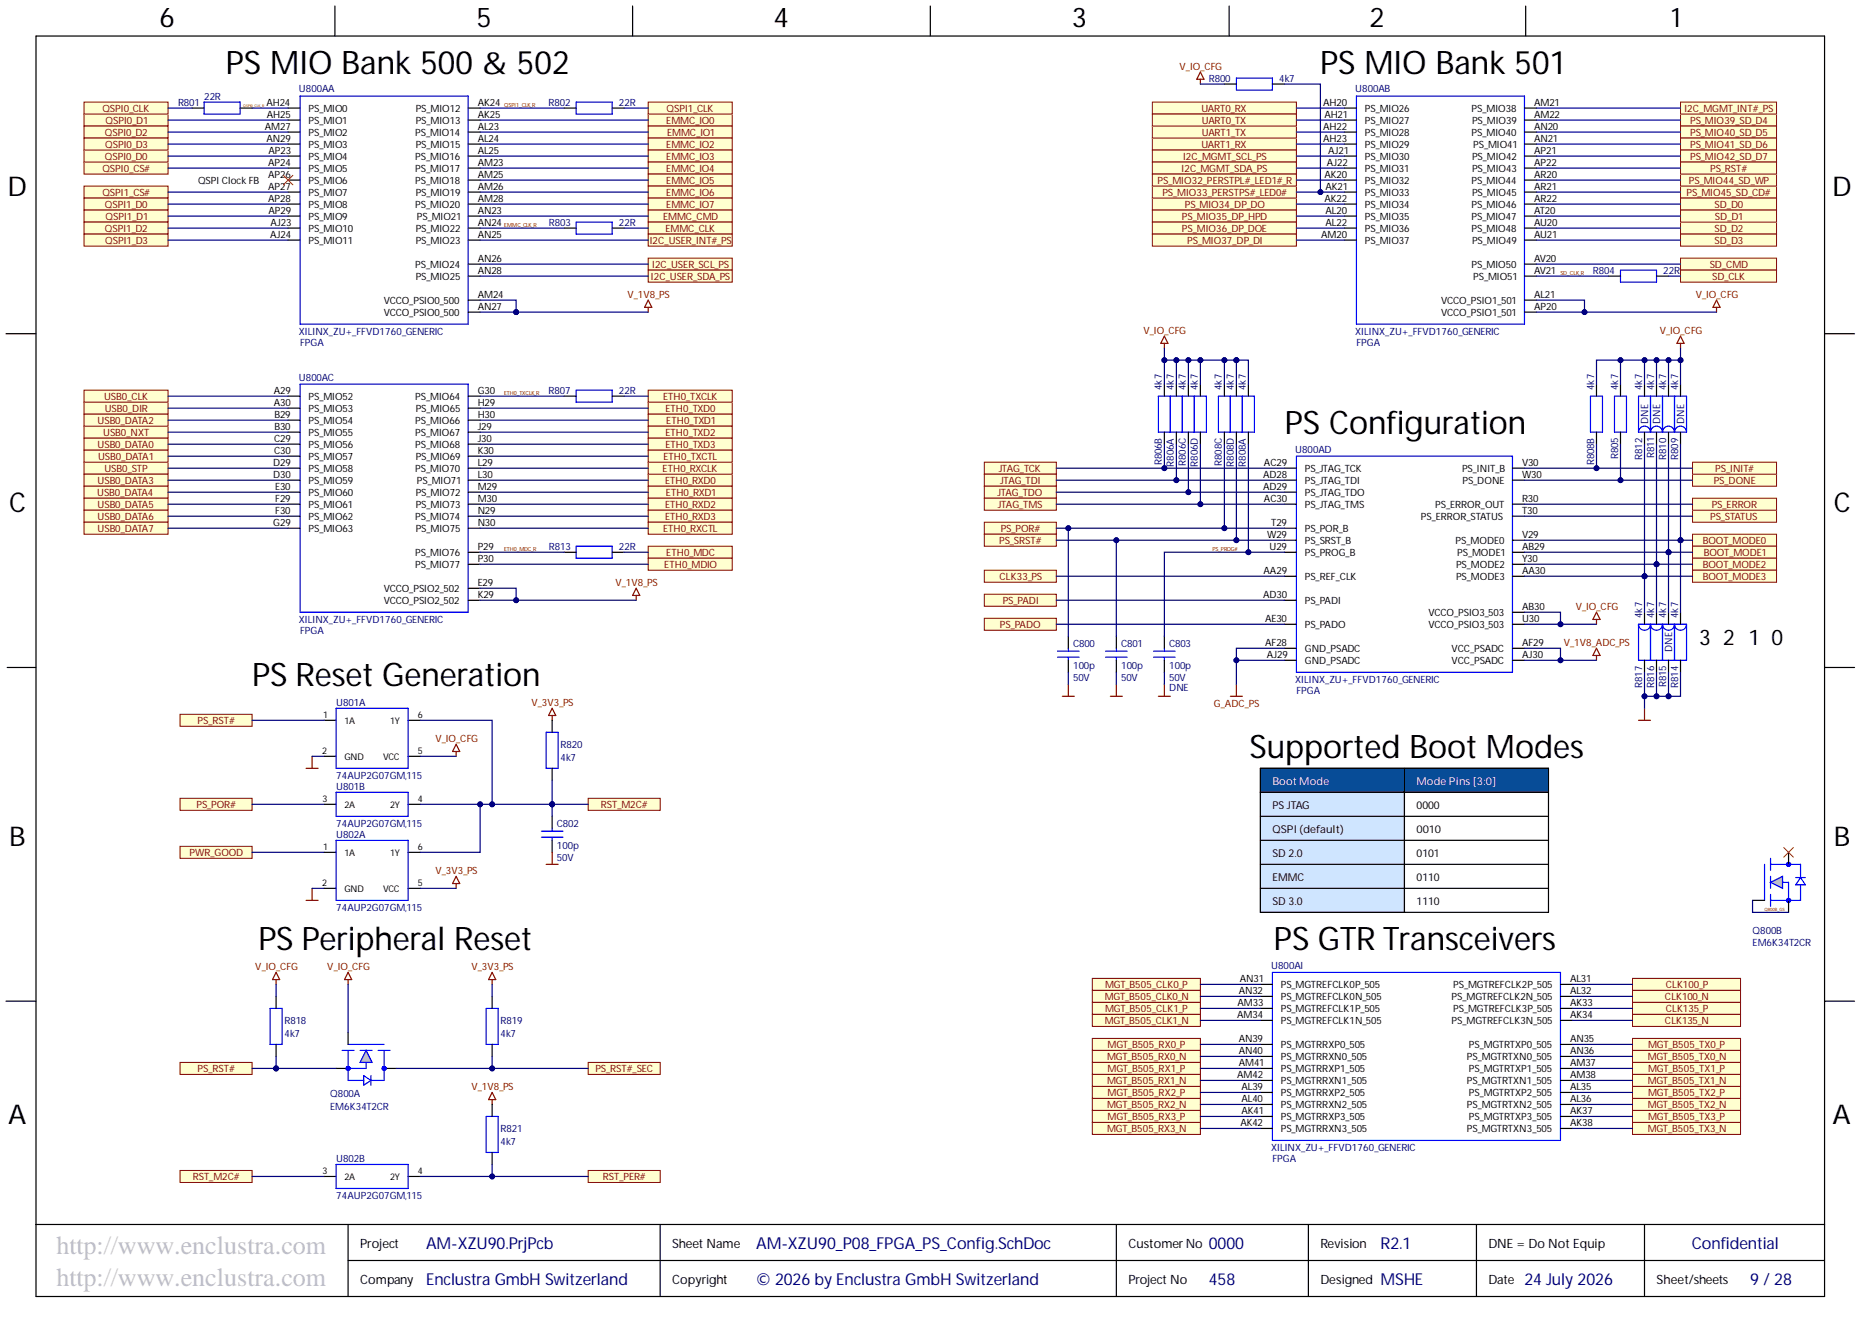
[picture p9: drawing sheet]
<svg xmlns="http://www.w3.org/2000/svg" width="393mm" height="282mm" viewBox="0 0 393 282" stroke-linecap="round" stroke-linejoin="round" font-family="sans-serif">
<defs><g id="words">
<g font-size="6.8">
<text x="47.6" y="15.6">PS MIO Bank 500 &amp; 502</text>
<text x="278.7" y="15.6">PS MIO Bank 501</text>
<text x="271.3" y="91.6">PS Configuration</text>
<text x="53.2" y="144.8">PS Reset Generation</text>
<text x="263.8" y="160">Supported Boot Modes</text>
<text x="54.6" y="200.6">PS Peripheral Reset</text>
<text x="269" y="200.6">PS GTR Transceivers</text>
</g>
<g font-size="5.7">
<text x="33.7" y="5.7">6</text>
<text x="100.6" y="5.7">5</text>
<text x="163.3" y="5.7">4</text>
<text x="226.3" y="5.7">3</text>
<text x="289.2" y="5.7">2</text>
<text x="352.8" y="5.7">1</text>
<text x="1.6" y="41.4">D</text>
<text x="386.8" y="41.4">D</text>
<text x="1.9" y="108.1">C</text>
<text x="387.2" y="108.1">C</text>
<text x="1.9" y="178.5">B</text>
<text x="387.2" y="178.5">B</text>
<text x="1.7" y="237.3">A</text>
<text x="386.9" y="237.3">A</text>
</g>
<g font-size="5.5" fill="#c0c0c0">
<text x="11.9" y="264.7">http://www.enclustra.com</text>
<text x="11.9" y="271.5">http://www.enclustra.com</text>
</g>
<g font-size="4.6">
<text x="358.8" y="136.2">3</text>
<text x="363.9" y="136.2">2</text>
<text x="369.2" y="136.2">1</text>
<text x="374" y="136.2">0</text>
</g>
<g font-size="3.5" fill="#000080">
<text x="90" y="263.8">AM-XZU90.PrjPcb</text>
<text x="159.7" y="263.8">AM-XZU90_P08_FPGA_PS_Config.SchDoc</text>
<text x="255.2" y="263.8">0000</text>
<text x="357.2" y="263.8">Confidential</text>
<text x="90" y="271.4">Enclustra GmbH Switzerland</text>
<text x="159.7" y="271.4">© 2026 by Enclustra GmbH Switzerland</text>
<text x="255.2" y="271.4">458</text>
<text x="291.5" y="271.4">MSHE</text>
<text x="321.9" y="271.4">24 July 2026</text>
<text x="369.5" y="271.4">9 / 28</text>
</g>
<text font-size="3.5" fill="#00007c" x="291.5" y="263.8">R2.1</text>
<g font-size="2.7">
<text x="76" y="263.4">Project</text>
<text x="141.9" y="263.4">Sheet Name</text>
<text x="238.2" y="263.4">Customer No</text>
<text x="278.8" y="263.4">Revision</text>
<text x="314.3" y="263.4">DNE = Do Not Equip</text>
<text x="76" y="271">Company</text>
<text x="141.9" y="271">Copyright</text>
<text x="238.2" y="271">Project No</text>
<text x="278.8" y="271">Designed</text>
<text x="314.3" y="271">Date</text>
<text x="349.7" y="271">Sheet/sheets</text>
</g>
<g font-size="2.3" fill="#fff">
<text x="268.6" y="165.7">Boot Mode</text>
<text x="299.1" y="165.7">Mode Pins[3:0]</text>
</g>
<g font-size="2.3">
<text x="268.6" y="170.8">PS JTAG</text>
<text x="299.1" y="170.8">0000</text>
<text x="268.6" y="175.8">QSPI (default)</text>
<text x="299.1" y="175.8">0010</text>
<text x="268.6" y="180.9">SD 2.0</text>
<text x="268.6" y="186">EMMC</text>
<text x="299.1" y="186">0110</text>
<text x="299.1" y="180.9">0101</text>
<text x="268.6" y="191">SD 3.0</text>
<text x="299.1" y="191">1110</text>
</g>
<g font-size="2.1" fill="#800000">
<text x="249" y="14.7">V_IO_CFG</text>
<text x="21.6" y="23.7">QSPI0_CLK</text>
<text x="140.7" y="23.7">QSPI1_CLK</text>
<text x="253.7" y="23.7">UART0_RX</text>
<text x="355.7" y="23.7">I2C_MGMT_INT#_PS</text>
<text x="22.1" y="28.7">QSPI0_D2</text>
<text x="22.3" y="26.2">QSPI0_D1</text>
<text x="140.7" y="26.2">EMMC_IO0</text>
<text x="140.8" y="28.7">EMMC_IO1</text>
<text x="253.8" y="28.7">UART1_TX</text>
<text x="253.8" y="26.2">UART0_TX</text>
<text x="356.8" y="26.2">PS_MIO39_SD_D4</text>
<text x="356.8" y="28.7">PS_MIO40_SD_D5</text>
<text x="22.1" y="33.8">QSPI0_D0</text>
<text x="22.2" y="31.3">QSPI0_D3</text>
<text x="140.7" y="31.3">EMMC_IO2</text>
<text x="140.7" y="33.8">EMMC_IO3</text>
<text x="249.8" y="33.8">I2C_MGMT_SCL_PS</text>
<text x="253.7" y="31.3">UART1_RX</text>
<text x="356.8" y="31.3">PS_MIO41_SD_D6</text>
<text x="356.8" y="33.8">PS_MIO42_SD_D7</text>
<text x="21.6" y="36.3">QSPI0_CS#</text>
<text x="21.6" y="41.4">QSPI1_CS#</text>
<text x="140.7" y="36.3">EMMC_IO4</text>
<text x="140.7" y="38.9">EMMC_IO5</text>
<text x="140.7" y="41.4">EMMC_IO6</text>
<text x="244.4" y="38.9">PS_MIO32_PERSTPL#_LED1#_R</text>
<text x="245.4" y="41.4">PS_MIO33_PERSTPS#_LED0#</text>
<text x="249.5" y="36.3">I2C_MGMT_SDA_PS</text>
<text x="356.1" y="41.4">PS_MIO45_SD_CD#</text>
<text x="356.6" y="38.9">PS_MIO44_SD_WP</text>
<text x="361.1" y="36.3">PS_RST#</text>
<text x="22.1" y="43.9">QSPI1_D0</text>
<text x="22.3" y="46.5">QSPI1_D1</text>
<text x="140" y="46.5">EMMC_CMD</text>
<text x="140.7" y="43.9">EMMC_IO7</text>
<text x="249.6" y="46.5">PS_MIO35_DP_HPD</text>
<text x="250.1" y="43.9">PS_MIO34_DP_DO</text>
<text x="362" y="43.9">SD_D0</text>
<text x="362.1" y="46.5">SD_D1</text>
<text x="22.1" y="49">QSPI1_D2</text>
<text x="22.2" y="51.5">QSPI1_D3</text>
<text x="137.2" y="51.5">I2C_USER_INT#_PS</text>
<text x="140.5" y="49">EMMC_CLK</text>
<text x="249.6" y="49">PS_MIO36_DP_DOE</text>
<text x="250.7" y="51.5">PS_MIO37_DP_DI</text>
<text x="362" y="49">SD_D2</text>
<text x="362" y="51.5">SD_D3</text>
<text x="137.4" y="59.1">I2C_USER_SDA_PS</text>
<text x="137.7" y="56.6">I2C_USER_SCL_PS</text>
<text x="361" y="56.6">SD_CMD</text>
<text x="361.5" y="59.1">SD_CLK</text>
<text x="132.5" y="62.9">V_1V8_PS</text>
<text x="358" y="62.9">V_IO_CFG</text>
<text x="241.4" y="70.5">V_IO_CFG</text>
<text x="350.4" y="70.5">V_IO_CFG</text>
<text x="20.6" y="89.6">USB0_DATA2</text>
<text x="22" y="84.5">USB0_CLK</text>
<text x="22.1" y="87">USB0_DIR</text>
<text x="140" y="84.5">ETH0_TXCLK</text>
<text x="140.5" y="87">ETH0_TXD0</text>
<text x="140.7" y="89.6">ETH0_TXD1</text>
<text x="20.6" y="94.6">USB0_DATA0</text>
<text x="21.8" y="92.1">USB0_NXT</text>
<text x="140.5" y="92.1">ETH0_TXD2</text>
<text x="140.5" y="94.6">ETH0_TXD3</text>
<text x="20.7" y="97.2">USB0_DATA1</text>
<text x="22" y="99.7">USB0_STP</text>
<text x="139.9" y="99.7">ETH0_RXCLK</text>
<text x="140.1" y="97.2">ETH0_TXCTL</text>
<text x="210.9" y="99.7">JTAG_TCK</text>
<text x="362.2" y="99.7">PS_INIT#</text>
<text x="20.5" y="104.8">USB0_DATA4</text>
<text x="20.6" y="102.2">USB0_DATA3</text>
<text x="20.6" y="107.3">USB0_DATA5</text>
<text x="140.4" y="102.2">ETH0_RXD0</text>
<text x="140.4" y="107.3">ETH0_RXD2</text>
<text x="140.6" y="104.8">ETH0_RXD1</text>
<text x="210.6" y="104.8">JTAG_TDO</text>
<text x="210.7" y="107.3">JTAG_TMS</text>
<text x="211.2" y="102.2">JTAG_TDI</text>
<text x="361.4" y="107.3">PS_ERROR</text>
<text x="361.8" y="102.2">PS_DONE</text>
<text x="20.6" y="109.8">USB0_DATA6</text>
<text x="20.6" y="112.4">USB0_DATA7</text>
<text x="140" y="112.4">ETH0_RXCTL</text>
<text x="140.4" y="109.8">ETH0_RXD3</text>
<text x="211.3" y="112.4">PS_POR#</text>
<text x="361.1" y="109.8">PS_STATUS</text>
<text x="140.2" y="120">ETH0_MDIO</text>
<text x="140.7" y="117.4">ETH0_MDC</text>
<text x="210.9" y="114.9">PS_SRST#</text>
<text x="359.5" y="114.9">BOOT_MODE0</text>
<text x="359.5" y="120">BOOT_MODE2</text>
<text x="359.7" y="117.4">BOOT_MODE1</text>
<text x="129.9" y="123.7">V_1V8_PS</text>
<text x="211" y="122.5">CLK33_PS</text>
<text x="359.5" y="122.5">BOOT_MODE3</text>
<text x="211.7" y="127.6">PS_PADI</text>
<text x="332.7" y="128.8">V_IO_CFG</text>
<text x="211.1" y="132.6">PS_PADO</text>
<text x="330.1" y="136.4">V_1V8_ADC_PS</text>
<text x="112.2" y="149">V_3V3_PS</text>
<text x="256.3" y="149.3">G_ADC_PS</text>
<text x="41.7" y="152.9">PS_RST#</text>
<text x="91.9" y="156.6">V_IO_CFG</text>
<text x="41.5" y="170.7">PS_POR#</text>
<text x="126.9" y="170.7">RST_M2C#</text>
<text x="40" y="180.8">PWR_GOOD</text>
<text x="91.9" y="184.5">V_3V3_PS</text>
<text x="53.9" y="204.8">V_IO_CFG</text>
<text x="69.1" y="204.8">V_IO_CFG</text>
<text x="99.5" y="204.8">V_3V3_PS</text>
<text x="233.3" y="208.7">MGT_B505_CLK0_P</text>
<text x="351.7" y="208.7">CLK100_P</text>
<text x="233.3" y="211.2">MGT_B505_CLK0_N</text>
<text x="233.3" y="213.8">MGT_B505_CLK1_P</text>
<text x="351.5" y="211.2">CLK100_N</text>
<text x="351.7" y="213.8">CLK135_P</text>
<text x="233.3" y="216.3">MGT_B505_CLK1_N</text>
<text x="233.8" y="221.4">MGT_B505_RX0_P</text>
<text x="348" y="221.4">MGT_B505_TX0_P</text>
<text x="351.5" y="216.3">CLK135_N</text>
<text x="41.7" y="226.4">PS_RST#</text>
<text x="125.7" y="226.4">PS_RST#_SEC</text>
<text x="233.8" y="223.9">MGT_B505_RX0_N</text>
<text x="233.8" y="226.4">MGT_B505_RX1_P</text>
<text x="347.9" y="223.9">MGT_B505_TX0_N</text>
<text x="348" y="226.4">MGT_B505_TX1_P</text>
<text x="99.5" y="230.1">V_1V8_PS</text>
<text x="233.8" y="229">MGT_B505_RX1_N</text>
<text x="233.8" y="231.5">MGT_B505_RX2_P</text>
<text x="347.9" y="229">MGT_B505_TX1_N</text>
<text x="348" y="231.5">MGT_B505_TX2_P</text>
<text x="233.8" y="234">MGT_B505_RX2_N</text>
<text x="233.8" y="239.1">MGT_B505_RX3_N</text>
<text x="233.8" y="236.6">MGT_B505_RX3_P</text>
<text x="347.9" y="234">MGT_B505_TX2_N</text>
<text x="347.9" y="239.1">MGT_B505_TX3_N</text>
<text x="348" y="236.6">MGT_B505_TX3_P</text>
<text x="40.7" y="249.2">RST_M2C#</text>
<text x="127.3" y="249.2">RST_PER#</text>
</g>
<g font-size="2.1" fill="#000080">
<text x="255.2" y="17.2">R800</text>
<text x="270.1" y="17.2">4k7</text>
<text x="37.6" y="22.3">R801</text>
<text x="43.1" y="21">22R</text>
<text x="63.1" y="19.5">U800AA</text>
<text x="115.8" y="22.3">R802</text>
<text x="130.7" y="22.3">22R</text>
<text x="286.1" y="19.5">U800AB</text>
<text x="115.9" y="47.7">R803</text>
<text x="130.7" y="47.7">22R</text>
<text x="336.3" y="57.8">R804</text>
<text x="351.2" y="57.8">22R</text>
<text x="63.1" y="70.7">XILINX_ZU+_FFVD1760_GENERIC</text>
<text x="286.1" y="70.7">XILINX_ZU+_FFVD1760_GENERIC</text>
<text x="63.4" y="73">FPGA</text>
<text x="286.4" y="73">FPGA</text>
<text x="63.1" y="80.4">U800AC</text>
<text x="115.8" y="83.1">R807</text>
<text x="130.7" y="83.1">22R</text>
<text x="245.3" y="82.3" transform="rotate(-90 245.3 82.3)">4k7</text>
<text x="247.9" y="82.3" transform="rotate(-90 247.9 82.3)">4k7</text>
<text x="250.4" y="82.3" transform="rotate(-90 250.4 82.3)">4k7</text>
<text x="252.9" y="82.3" transform="rotate(-90 252.9 82.3)">4k7</text>
<text x="258" y="82.3" transform="rotate(-90 258 82.3)">4k7</text>
<text x="260.5" y="82.3" transform="rotate(-90 260.5 82.3)">4k7</text>
<text x="263.1" y="82.3" transform="rotate(-90 263.1 82.3)">4k7</text>
<text x="336.6" y="82.3" transform="rotate(-90 336.6 82.3)">4k7</text>
<text x="341.6" y="82.3" transform="rotate(-90 341.6 82.3)">4k7</text>
<text x="346.7" y="82.3" transform="rotate(-90 346.7 82.3)">4k7</text>
<text x="349.2" y="82.3" transform="rotate(-90 349.2 82.3)">4k7</text>
<text x="351.8" y="82.3" transform="rotate(-90 351.8 82.3)">4k7</text>
<text x="354.3" y="82.3" transform="rotate(-90 354.3 82.3)">4k7</text>
<text x="348" y="89.5" transform="rotate(-90 348 89.5)">DNE</text>
<text x="350.5" y="89.5" transform="rotate(-90 350.5 89.5)">DNE</text>
<text x="355.6" y="89.5" transform="rotate(-90 355.6 89.5)">DNE</text>
<text x="273.5" y="95.6">U800AD</text>
<text x="245.3" y="98.3" transform="rotate(-90 245.3 98.3)">R806B</text>
<text x="247.9" y="98.5" transform="rotate(-90 247.9 98.5)">R806A</text>
<text x="250.4" y="98.3" transform="rotate(-90 250.4 98.3)">R806C</text>
<text x="252.9" y="98.5" transform="rotate(-90 252.9 98.5)">R806D</text>
<text x="258" y="98.3" transform="rotate(-90 258 98.3)">R808C</text>
<text x="260.5" y="98.5" transform="rotate(-90 260.5 98.5)">R808D</text>
<text x="263.1" y="98.5" transform="rotate(-90 263.1 98.5)">R808A</text>
<text x="336.6" y="98.3" transform="rotate(-90 336.6 98.3)">R808B</text>
<text x="341.6" y="97" transform="rotate(-90 341.6 97)">R805</text>
<text x="346.7" y="97.1" transform="rotate(-90 346.7 97.1)">R812</text>
<text x="349.2" y="96.7" transform="rotate(-90 349.2 96.7)">R811</text>
<text x="351.8" y="97.1" transform="rotate(-90 351.8 97.1)">R810</text>
<text x="354.3" y="97.1" transform="rotate(-90 354.3 97.1)">R809</text>
<text x="115.9" y="116.1">R813</text>
<text x="130.7" y="116.1">22R</text>
<text x="63.1" y="131.6">XILINX_ZU+_FFVD1760_GENERIC</text>
<text x="346.7" y="130.5" transform="rotate(-90 346.7 130.5)">4k7</text>
<text x="349.2" y="130.5" transform="rotate(-90 349.2 130.5)">4k7</text>
<text x="351.8" y="130.5" transform="rotate(-90 351.8 130.5)">4k7</text>
<text x="354.3" y="130.5" transform="rotate(-90 354.3 130.5)">4k7</text>
<text x="63.4" y="133.8">FPGA</text>
<text x="226.6" y="136.6">C800</text>
<text x="236.7" y="136.6">C801</text>
<text x="246.9" y="136.6">C803</text>
<text x="353" y="137.6" transform="rotate(-90 353 137.6)">DNE</text>
<text x="226.6" y="143.7">50V</text>
<text x="226.6" y="141.2">100p</text>
<text x="236.7" y="143.7">50V</text>
<text x="236.7" y="141.2">100p</text>
<text x="246.9" y="143.7">50V</text>
<text x="246.9" y="141.2">100p</text>
<text x="71" y="149">U801A</text>
<text x="246.9" y="146">DNE</text>
<text x="273.5" y="144.2">XILINX_ZU+_FFVD1760_GENERIC</text>
<text x="273.7" y="146.5">FPGA</text>
<text x="346.7" y="145.2" transform="rotate(-90 346.7 145.2)">R817</text>
<text x="349.2" y="145.2" transform="rotate(-90 349.2 145.2)">R816</text>
<text x="351.8" y="145.2" transform="rotate(-90 351.8 145.2)">R815</text>
<text x="354.3" y="145.2" transform="rotate(-90 354.3 145.2)">R814</text>
<text x="118.4" y="157.9">R820</text>
<text x="118.4" y="160.7">4k7</text>
<text x="71" y="164.5">74AUP2G07GM,115</text>
<text x="71" y="166.8">U801B</text>
<text x="71" y="174.6">74AUP2G07GM,115</text>
<text x="71" y="176.9">U802A</text>
<text x="117.6" y="174.6">C802</text>
<text x="117.6" y="179.2">100p</text>
<text x="117.6" y="181.7">50V</text>
<text x="71" y="192.4">74AUP2G07GM,115</text>
<text x="370" y="197.2">Q800B</text>
<text x="370" y="199.7">EM6K34T2CR</text>
<text x="268.4" y="204.5">U800AI</text>
<text x="60.1" y="216.2">R818</text>
<text x="60.1" y="219">4k7</text>
<text x="105.7" y="216.2">R819</text>
<text x="105.7" y="219">4k7</text>
<text x="69.7" y="231.7">Q800A</text>
<text x="69.7" y="234.5">EM6K34T2CR</text>
<text x="105.7" y="239">R821</text>
<text x="71" y="245.4">U802B</text>
<text x="105.7" y="241.8">4k7</text>
<text x="268.4" y="243.1">XILINX_ZU+_FFVD1760_GENERIC</text>
<text x="268.6" y="245.4">FPGA</text>
<text x="71" y="253.2">74AUP2G07GM,115</text>
</g>
<g font-size="2.1">
<text x="56.3" y="22.3">AH24</text>
<text x="65.1" y="23.7">PS_MIO0</text>
<text x="87.8" y="23.7">PS_MIO12</text>
<text x="100.9" y="22.3">AK24</text>
<text x="279.4" y="22.3">AH20</text>
<text x="288.2" y="23.7">PS_MIO26</text>
<text x="310.7" y="23.7">PS_MIO38</text>
<text x="323.9" y="22.3">AM21</text>
<text x="55.9" y="27.4">AM27</text>
<text x="56.3" y="29.9">AN29</text>
<text x="56.3" y="24.8">AH25</text>
<text x="65.1" y="26.2">PS_MIO1</text>
<text x="65.1" y="28.7">PS_MIO2</text>
<text x="87.7" y="28.7">PS_MIO14</text>
<text x="87.8" y="26.2">PS_MIO13</text>
<text x="100.9" y="24.8">AK25</text>
<text x="100.9" y="27.4">AL23</text>
<text x="100.9" y="29.9">AL24</text>
<text x="279.4" y="27.4">AH22</text>
<text x="279.4" y="29.9">AH23</text>
<text x="279.6" y="24.8">AH21</text>
<text x="288.2" y="26.2">PS_MIO27</text>
<text x="288.2" y="28.7">PS_MIO28</text>
<text x="310.7" y="28.7">PS_MIO40</text>
<text x="310.8" y="26.2">PS_MIO39</text>
<text x="323.9" y="24.8">AM22</text>
<text x="323.9" y="27.4">AN20</text>
<text x="323.9" y="29.9">AN21</text>
<text x="56.6" y="35">AP24</text>
<text x="56.7" y="32.4">AP23</text>
<text x="65.1" y="31.3">PS_MIO3</text>
<text x="65.1" y="33.8">PS_MIO4</text>
<text x="87.7" y="33.8">PS_MIO16</text>
<text x="87.8" y="31.3">PS_MIO15</text>
<text x="100.9" y="32.4">AL25</text>
<text x="100.9" y="35">AM23</text>
<text x="280.1" y="35">AJ22</text>
<text x="280.4" y="32.4">AJ21</text>
<text x="288.2" y="31.3">PS_MIO29</text>
<text x="288.2" y="33.8">PS_MIO30</text>
<text x="310.8" y="33.8">PS_MIO42</text>
<text x="311.1" y="31.3">PS_MIO41</text>
<text x="323.9" y="32.4">AP21</text>
<text x="323.9" y="35">AP22</text>
<text x="41.8" y="38.8">QSPI Clock FB</text>
<text x="56.6" y="37.5">AP26</text>
<text x="56.6" y="40.1">AP27</text>
<text x="65.1" y="36.3">PS_MIO5</text>
<text x="65.1" y="38.9">PS_MIO6</text>
<text x="65.1" y="41.4">PS_MIO7</text>
<text x="87.7" y="36.3">PS_MIO17</text>
<text x="87.7" y="38.9">PS_MIO18</text>
<text x="87.8" y="41.4">PS_MIO19</text>
<text x="100.9" y="37.5">AM25</text>
<text x="100.9" y="40.1">AM26</text>
<text x="279.6" y="37.5">AK20</text>
<text x="279.9" y="40.1">AK21</text>
<text x="288.2" y="36.3">PS_MIO31</text>
<text x="288.2" y="38.9">PS_MIO32</text>
<text x="288.2" y="41.4">PS_MIO33</text>
<text x="310.7" y="38.9">PS_MIO44</text>
<text x="310.8" y="36.3">PS_MIO43</text>
<text x="310.8" y="41.4">PS_MIO45</text>
<text x="323.9" y="37.5">AR20</text>
<text x="323.9" y="40.1">AR21</text>
<text x="56.6" y="42.6">AP28</text>
<text x="56.7" y="45.1">AP29</text>
<text x="57.1" y="47.7">AJ23</text>
<text x="65.1" y="43.9">PS_MIO8</text>
<text x="65.1" y="46.5">PS_MIO9</text>
<text x="87.7" y="43.9">PS_MIO20</text>
<text x="88" y="46.5">PS_MIO21</text>
<text x="100.9" y="42.6">AM28</text>
<text x="100.9" y="45.1">AN23</text>
<text x="100.9" y="47.7">AN24</text>
<text x="279.6" y="42.6">AK22</text>
<text x="279.9" y="45.1">AL20</text>
<text x="279.9" y="47.7">AL22</text>
<text x="288.2" y="43.9">PS_MIO34</text>
<text x="288.2" y="46.5">PS_MIO35</text>
<text x="310.7" y="43.9">PS_MIO46</text>
<text x="310.7" y="46.5">PS_MIO47</text>
<text x="323.9" y="42.6">AR22</text>
<text x="323.9" y="45.1">AT20</text>
<text x="323.9" y="47.7">AU20</text>
<text x="57" y="50.2">AJ24</text>
<text x="65.1" y="49">PS_MIO10</text>
<text x="65.1" y="51.5">PS_MIO11</text>
<text x="87.8" y="49">PS_MIO22</text>
<text x="87.8" y="51.5">PS_MIO23</text>
<text x="100.9" y="50.2">AN25</text>
<text x="279" y="50.2">AM20</text>
<text x="288.2" y="49">PS_MIO36</text>
<text x="288.2" y="51.5">PS_MIO37</text>
<text x="310.7" y="49">PS_MIO48</text>
<text x="310.8" y="51.5">PS_MIO49</text>
<text x="323.9" y="50.2">AU21</text>
<text x="87.7" y="56.6">PS_MIO24</text>
<text x="87.8" y="59.1">PS_MIO25</text>
<text x="100.9" y="55.3">AN26</text>
<text x="100.9" y="57.8">AN28</text>
<text x="310.7" y="56.6">PS_MIO50</text>
<text x="311.1" y="59.1">PS_MIO51</text>
<text x="323.9" y="55.3">AV20</text>
<text x="323.9" y="57.8">AV21</text>
<text x="81" y="64.2">VCCO_PSIO0_500</text>
<text x="100.9" y="62.9">AM24</text>
<text x="100.9" y="65.4">AN27</text>
<text x="304.3" y="64.2">VCCO_PSIO1_501</text>
<text x="323.9" y="62.9">AL21</text>
<text x="323.9" y="65.4">AP20</text>
<text x="81" y="66.7">VCCO_PSIO0_500</text>
<text x="304.3" y="66.7">VCCO_PSIO1_501</text>
<text x="57.8" y="83.1">A29</text>
<text x="100.9" y="83.1">G30</text>
<text x="57.8" y="85.7">A30</text>
<text x="58" y="88.2">B29</text>
<text x="65.1" y="84.5">PS_MIO52</text>
<text x="65.1" y="87">PS_MIO53</text>
<text x="65.1" y="89.6">PS_MIO54</text>
<text x="87.7" y="84.5">PS_MIO64</text>
<text x="87.7" y="89.6">PS_MIO66</text>
<text x="87.8" y="87">PS_MIO65</text>
<text x="100.9" y="85.7">H29</text>
<text x="100.9" y="88.2">H30</text>
<text x="57.9" y="93.3">C29</text>
<text x="57.9" y="95.8">C30</text>
<text x="58" y="90.7">B30</text>
<text x="65.1" y="92.1">PS_MIO55</text>
<text x="65.1" y="94.6">PS_MIO56</text>
<text x="87.7" y="92.1">PS_MIO67</text>
<text x="87.7" y="94.6">PS_MIO68</text>
<text x="100.9" y="90.7">J29</text>
<text x="100.9" y="93.3">J30</text>
<text x="100.9" y="95.8">K30</text>
<text x="57.7" y="98.3">D29</text>
<text x="57.7" y="100.9">D30</text>
<text x="65.1" y="97.2">PS_MIO57</text>
<text x="65.1" y="99.7">PS_MIO58</text>
<text x="87.7" y="99.7">PS_MIO70</text>
<text x="87.8" y="97.2">PS_MIO69</text>
<text x="100.9" y="98.3">L29</text>
<text x="100.9" y="100.9">L30</text>
<text x="266.7" y="100.9">AD28</text>
<text x="266.9" y="98.3">AC29</text>
<text x="275.5" y="99.7">PS_JTAG_TCK</text>
<text x="308.7" y="99.7">PS_INIT_B</text>
<text x="321.4" y="98.3">V30</text>
<text x="321.4" y="100.9">W30</text>
<text x="58.1" y="103.4">E30</text>
<text x="58.1" y="106">F29</text>
<text x="65.1" y="102.2">PS_MIO59</text>
<text x="65.1" y="104.8">PS_MIO60</text>
<text x="65.1" y="107.3">PS_MIO61</text>
<text x="87.8" y="104.8">PS_MIO72</text>
<text x="87.8" y="107.3">PS_MIO73</text>
<text x="88" y="102.2">PS_MIO71</text>
<text x="100.9" y="103.4">M29</text>
<text x="100.9" y="106">M30</text>
<text x="266.7" y="103.4">AD29</text>
<text x="266.9" y="106">AC30</text>
<text x="275.5" y="102.2">PS_JTAG_TDI</text>
<text x="275.5" y="104.8">PS_JTAG_TDO</text>
<text x="275.5" y="107.3">PS_JTAG_TMS</text>
<text x="303" y="107.3">PS_ERROR_OUT</text>
<text x="308.8" y="102.2">PS_DONE</text>
<text x="321.4" y="106">R30</text>
<text x="57.7" y="111">G29</text>
<text x="58.1" y="108.5">F30</text>
<text x="65.1" y="109.8">PS_MIO62</text>
<text x="65.1" y="112.4">PS_MIO63</text>
<text x="87.7" y="109.8">PS_MIO74</text>
<text x="87.8" y="112.4">PS_MIO75</text>
<text x="100.9" y="108.5">N29</text>
<text x="100.9" y="111">N30</text>
<text x="267.5" y="113.6">W29</text>
<text x="268.4" y="111">T29</text>
<text x="275.5" y="112.4">PS_POR_B</text>
<text x="300" y="109.8">PS_ERROR_STATUS</text>
<text x="321.4" y="108.5">T30</text>
<text x="321.4" y="113.6">V29</text>
<text x="87.7" y="117.4">PS_MIO76</text>
<text x="87.7" y="120">PS_MIO77</text>
<text x="100.9" y="116.1">P29</text>
<text x="100.9" y="118.6">P30</text>
<text x="268.1" y="116.1">U29</text>
<text x="275.5" y="114.9">PS_SRST_B</text>
<text x="275.5" y="117.4">PS_PROG_B</text>
<text x="307.3" y="114.9">PS_MODE0</text>
<text x="307.4" y="120">PS_MODE2</text>
<text x="307.7" y="117.4">PS_MODE1</text>
<text x="321.4" y="116.1">AB29</text>
<text x="321.4" y="118.6">Y30</text>
<text x="81" y="125">VCCO_PSIO2_502</text>
<text x="100.9" y="123.7">E29</text>
<text x="266.8" y="121.2">AA29</text>
<text x="275.5" y="122.5">PS_REF_CLK</text>
<text x="307.4" y="122.5">PS_MODE3</text>
<text x="321.4" y="121.2">AA30</text>
<text x="81" y="127.6">VCCO_PSIO2_502</text>
<text x="100.9" y="126.2">K29</text>
<text x="266.7" y="126.2">AD30</text>
<text x="267.1" y="131.3">AE30</text>
<text x="275.5" y="127.6">PS_PADI</text>
<text x="301.6" y="130.1">VCCO_PSIO3_503</text>
<text x="321.4" y="128.8">AB30</text>
<text x="321.4" y="131.3">U30</text>
<text x="267.1" y="136.4">AF28</text>
<text x="275.5" y="132.6">PS_PADO</text>
<text x="275.5" y="137.7">GND_PSADC</text>
<text x="301.6" y="132.6">VCCO_PSIO3_503</text>
<text x="306.5" y="137.7">VCC_PSADC</text>
<text x="321.4" y="136.4">AF29</text>
<text x="267.5" y="138.9">AJ29</text>
<text x="275.5" y="140.3">GND_PSADC</text>
<text x="306.5" y="140.3">VCC_PSADC</text>
<text x="321.4" y="138.9">AJ30</text>
<text x="261.6" y="209.9">AN32</text>
<text x="261.8" y="207.3">AN31</text>
<text x="270.4" y="208.7">PS_MGTREFCLK0P_505</text>
<text x="306.8" y="208.7">PS_MGTREFCLK2P_505</text>
<text x="331.5" y="207.3">AL31</text>
<text x="331.5" y="209.9">AL32</text>
<text x="261.2" y="214.9">AM34</text>
<text x="261.3" y="212.4">AM33</text>
<text x="270.4" y="211.2">PS_MGTREFCLK0N_505</text>
<text x="270.4" y="213.8">PS_MGTREFCLK1P_505</text>
<text x="306.5" y="211.2">PS_MGTREFCLK2N_505</text>
<text x="306.8" y="213.8">PS_MGTREFCLK3P_505</text>
<text x="331.5" y="212.4">AK33</text>
<text x="331.5" y="214.9">AK34</text>
<text x="261.6" y="220">AN39</text>
<text x="270.4" y="216.3">PS_MGTREFCLK1N_505</text>
<text x="270.4" y="221.4">PS_MGTRRXP0_505</text>
<text x="306.5" y="216.3">PS_MGTREFCLK3N_505</text>
<text x="310.1" y="221.4">PS_MGTRTXP0_505</text>
<text x="331.5" y="220">AN35</text>
<text x="261.2" y="227.6">AM42</text>
<text x="261.6" y="222.5">AN40</text>
<text x="261.6" y="225.1">AM41</text>
<text x="270.4" y="223.9">PS_MGTRRXN0_505</text>
<text x="270.4" y="226.4">PS_MGTRRXP1_505</text>
<text x="309.7" y="223.9">PS_MGTRTXN0_505</text>
<text x="310.1" y="226.4">PS_MGTRTXP1_505</text>
<text x="331.5" y="222.5">AN36</text>
<text x="331.5" y="225.1">AM37</text>
<text x="331.5" y="227.6">AM38</text>
<text x="262.1" y="230.1">AL39</text>
<text x="262.1" y="232.7">AL40</text>
<text x="270.4" y="229">PS_MGTRRXN1_505</text>
<text x="270.4" y="231.5">PS_MGTRRXP2_505</text>
<text x="309.7" y="229">PS_MGTRTXN1_505</text>
<text x="310.1" y="231.5">PS_MGTRTXP2_505</text>
<text x="331.5" y="230.1">AL35</text>
<text x="331.5" y="232.7">AL36</text>
<text x="261.9" y="237.8">AK42</text>
<text x="262.1" y="235.2">AK41</text>
<text x="270.4" y="234">PS_MGTRRXN2_505</text>
<text x="270.4" y="236.6">PS_MGTRRXP3_505</text>
<text x="270.4" y="239.1">PS_MGTRRXN3_505</text>
<text x="309.7" y="234">PS_MGTRTXN2_505</text>
<text x="309.7" y="239.1">PS_MGTRTXN3_505</text>
<text x="310.1" y="236.6">PS_MGTRTXP3_505</text>
<text x="331.5" y="235.2">AK37</text>
<text x="331.5" y="237.8">AK38</text>
</g>
<g font-size="1.9">
<text x="68.3" y="151.6">1</text>
<text x="72.7" y="152.8">1A</text>
<text x="82.4" y="152.8">1Y</text>
<text x="88.2" y="151.6">6</text>
<text x="68" y="159.2">2</text>
<text x="72.7" y="160.4">GND</text>
<text x="80.9" y="160.4">VCC</text>
<text x="88.2" y="159.2">5</text>
<text x="68.1" y="169.3">3</text>
<text x="72.7" y="170.6">2A</text>
<text x="82.4" y="170.6">2Y</text>
<text x="88.2" y="169.3">4</text>
<text x="68.3" y="179.5">1</text>
<text x="88.2" y="179.5">6</text>
<text x="72.7" y="180.7">1A</text>
<text x="82.4" y="180.7">1Y</text>
<text x="68" y="187.1">2</text>
<text x="72.7" y="188.3">GND</text>
<text x="80.9" y="188.3">VCC</text>
<text x="88.2" y="187.1">5</text>
<text x="68.1" y="247.9">3</text>
<text x="72.7" y="249.2">2A</text>
<text x="82.4" y="249.2">2Y</text>
<text x="88.2" y="247.9">4</text>
</g>
<g font-size="1.2" fill="#800000">
<text x="106.4" y="22.6">QSPI1_CLK_R</text>
<text x="106.4" y="47.9">EMMC_CLK_R</text>
<text x="329.5" y="58">SD_CLK_R</text>
<text x="106.4" y="83.4">ETH0_TXCLK_R</text>
<text x="106.4" y="116.3">ETH0_MDC_R</text>
<text x="256" y="116.3">PS_PROG#</text>
</g>
<text font-size=".9" fill="#800000" x="372.6" y="192.4">Q800B_GS</text>
<text font-size=".8" fill="#800000" x="51.4" y="22.6">QSPI0_CLK_R</text>
</g></defs>
<g fill="none" stroke="#000" stroke-width=".25">
<path d="M7.6 7.6h377.6v266.1h-377.6zM70.7 1.3v6.3M133.6 1.3v6.3M196.4 1.3v6.3M259.5 1.3v6.3M322.1 1.3v6.3M60.8 22.8h2.6M60.8 25.4h2.6M60.8 27.9h2.6M60.8 30.4h2.6M60.8 33h2.6M60.8 35.5h2.6"/>
<path d="M60.8 38h2.6M98.8 22.8h2.6M98.8 25.4h2.6M98.8 27.9h2.6M98.8 30.4h2.6M98.8 33h2.6M98.8 35.5h2.6M98.8 38h2.6M283.9 22.8h2.5M283.9 25.4h2.5M283.9 27.9h2.5M283.9 30.4h2.5"/>
<path d="M283.9 33h2.5M283.9 35.5h2.5M283.9 38h2.5M321.9 22.8h2.5M321.9 25.4h2.5M321.9 27.9h2.5M321.9 30.4h2.5M321.9 33h2.5M321.9 35.5h2.5M321.9 38h2.5M60.8 40.6h2.6M60.8 43.1h2.6"/>
<path d="M60.8 45.6h2.6M60.8 48.2h2.6M60.8 50.7h2.6M98.8 40.6h2.6M98.8 43.1h2.6M98.8 45.6h2.6M98.8 48.2h2.6M98.8 50.7h2.6M98.8 55.8h2.6M98.8 58.3h2.6M283.9 40.6h2.5M283.9 43.1h2.5"/>
<path d="M283.9 45.6h2.5M283.9 48.2h2.5M283.9 50.7h2.5M321.9 40.6h2.5M321.9 43.1h2.5M321.9 45.6h2.5M321.9 48.2h2.5M321.9 50.7h2.5M321.9 55.8h2.5M321.9 58.3h2.5M1.3 70.5h6.3M98.8 63.4h2.6"/>
<path d="M98.8 65.9h2.6M321.9 63.4h2.5M321.9 65.9h2.5M385.2 70.5h6.4M60.8 83.6h2.6M60.8 86.2h2.6M60.8 88.7h2.6M60.8 91.3h2.6M60.8 93.8h2.6M60.8 96.3h2.6M60.8 98.9h2.6M98.8 83.6h2.6"/>
<path d="M98.8 86.2h2.6M98.8 88.7h2.6M98.8 91.3h2.6M98.8 93.8h2.6M98.8 96.3h2.6M98.8 98.9h2.6M271.2 98.9h2.5M319.3 98.9h2.6M60.8 101.4h2.6M60.8 103.9h2.6M60.8 106.5h2.6M60.8 109h2.6"/>
<path d="M60.8 111.5h2.6M98.8 101.4h2.6M98.8 103.9h2.6M98.8 106.5h2.6M98.8 109h2.6M98.8 111.5h2.6M98.8 116.6h2.6M98.8 119.1h2.6M271.2 101.4h2.5M271.2 103.9h2.5M271.2 106.5h2.5M271.2 111.5h2.5"/>
<path d="M271.2 116.6h2.5M271.2 114.1h2.5M319.3 101.4h2.6M319.3 106.5h2.6M319.3 109h2.6M319.3 116.6h2.6M319.3 119.1h2.6M319.3 114.1h2.6M98.8 124.2h2.6M98.8 126.7h2.6M271.2 126.7h2.5M271.2 121.7h2.5"/>
<path d="M271.2 131.8h2.5M271.2 136.9h2.5M271.2 139.4h2.5M319.3 121.7h2.6M319.3 131.8h2.6M319.3 136.9h2.6M319.3 139.4h2.6M319.3 129.3h2.6M1.5 140.9h6.1M385.2 140.9h6.4M1.3 211.4h6.3M266.1 207.8h2.5"/>
<path d="M266.1 210.4h2.5M266.1 212.9h2.5M266.1 215.4h2.5M329.5 207.8h2.5M329.5 210.4h2.5M329.5 212.9h2.5M329.5 215.4h2.5M385.2 211.4h6.4M266.1 220.5h2.5M266.1 223.1h2.5M266.1 225.6h2.5M266.1 228.1h2.5"/>
<path d="M266.1 230.7h2.5M266.1 233.2h2.5M266.1 235.7h2.5M266.1 238.3h2.5M329.5 220.5h2.5M329.5 223.1h2.5M329.5 225.6h2.5M329.5 228.1h2.5M329.5 230.7h2.5M329.5 233.2h2.5M329.5 235.7h2.5M329.5 238.3h2.5"/>
<path d="M7.6 258.5h377.6M73.5 258.5v15.2M139.4 258.5v15.2M235.7 258.5v15.2M276.3 258.5v15.2M311.7 258.5v15.2M347.2 258.5v15.2M73.5 266.1h311.7"/>
</g>
<path d="M63.4 20.3h35.4v48.1h-35.4zM286.4 20.3h35.5v48.1h-35.5zM63.4 81.1h35.4v48.2h-35.4zM273.7 96.3h45.6v45.6h-45.6zM268.6 205.3h60.9v35.5h-60.9z" fill="none" stroke="#00f" stroke-width=".25"/>
<path d="M207.8 97.6h15.2v2.5h-15.2z" fill-rule="evenodd" fill="#ffffd0"/>
<path d="M207.8 97.6h15.2v2.5h-15.2z" fill="none" stroke="#800000" stroke-width=".21"/>
<path d="M207.8 100.1h15.2v2.6h-15.2z" fill-rule="evenodd" fill="#ffffd0"/>
<path d="M207.8 100.1h15.2v2.6h-15.2z" fill="none" stroke="#800000" stroke-width=".21"/>
<path d="M207.8 102.7h15.2v2.5h-15.2z" fill-rule="evenodd" fill="#ffffd0"/>
<path d="M207.8 102.7h15.2v2.5h-15.2z" fill="none" stroke="#800000" stroke-width=".21"/>
<path d="M207.8 105.2h15.2v2.5h-15.2z" fill-rule="evenodd" fill="#ffffd0"/>
<path d="M207.8 105.2h15.2v2.5h-15.2z" fill="none" stroke="#800000" stroke-width=".21"/>
<path d="M17.7 97.6h17.8v2.5h-17.8z" fill-rule="evenodd" fill="#ffffd0"/>
<path d="M17.7 97.6h17.8v2.5h-17.8z" fill="none" stroke="#800000" stroke-width=".21"/>
<path d="M17.7 90h17.8v2.5h-17.8z" fill-rule="evenodd" fill="#ffffd0"/>
<path d="M17.7 90h17.8v2.5h-17.8z" fill="none" stroke="#800000" stroke-width=".21"/>
<path d="M17.7 84.9h17.8v2.5h-17.8z" fill-rule="evenodd" fill="#ffffd0"/>
<path d="M17.7 84.9h17.8v2.5h-17.8z" fill="none" stroke="#800000" stroke-width=".21"/>
<path d="M17.7 82.4h17.8v2.5h-17.8z" fill-rule="evenodd" fill="#ffffd0"/>
<path d="M17.7 82.4h17.8v2.5h-17.8z" fill="none" stroke="#800000" stroke-width=".21"/>
<path d="M17.7 92.5h17.8v2.6h-17.8z" fill-rule="evenodd" fill="#ffffd0"/>
<path d="M17.7 92.5h17.8v2.6h-17.8z" fill="none" stroke="#800000" stroke-width=".21"/>
<path d="M17.7 95.1h17.8v2.5h-17.8z" fill-rule="evenodd" fill="#ffffd0"/>
<path d="M17.7 95.1h17.8v2.5h-17.8z" fill="none" stroke="#800000" stroke-width=".21"/>
<path d="M17.7 87.4h17.8v2.6h-17.8z" fill-rule="evenodd" fill="#ffffd0"/>
<path d="M17.7 87.4h17.8v2.6h-17.8z" fill="none" stroke="#800000" stroke-width=".21"/>
<path d="M17.7 100.1h17.8v2.6h-17.8z" fill-rule="evenodd" fill="#ffffd0"/>
<path d="M17.7 100.1h17.8v2.6h-17.8z" fill="none" stroke="#800000" stroke-width=".21"/>
<path d="M17.7 102.7h17.8v2.5h-17.8z" fill-rule="evenodd" fill="#ffffd0"/>
<path d="M17.7 102.7h17.8v2.5h-17.8z" fill="none" stroke="#800000" stroke-width=".21"/>
<path d="M17.7 105.2h17.8v2.5h-17.8z" fill-rule="evenodd" fill="#ffffd0"/>
<path d="M17.7 105.2h17.8v2.5h-17.8z" fill="none" stroke="#800000" stroke-width=".21"/>
<path d="M17.7 107.7h17.8v2.6h-17.8z" fill-rule="evenodd" fill="#ffffd0"/>
<path d="M17.7 107.7h17.8v2.6h-17.8z" fill="none" stroke="#800000" stroke-width=".21"/>
<path d="M17.7 110.3h17.8v2.5h-17.8z" fill-rule="evenodd" fill="#ffffd0"/>
<path d="M17.7 110.3h17.8v2.5h-17.8z" fill="none" stroke="#800000" stroke-width=".21"/>
<path d="M243.3 41.8h30.4v2.6h-30.4z" fill-rule="evenodd" fill="#ffffd0"/>
<path d="M243.3 41.8h30.4v2.6h-30.4z" fill="none" stroke="#800000" stroke-width=".21"/>
<path d="M243.3 44.4h30.4v2.5h-30.4z" fill-rule="evenodd" fill="#ffffd0"/>
<path d="M243.3 44.4h30.4v2.5h-30.4z" fill="none" stroke="#800000" stroke-width=".21"/>
<path d="M243.3 46.9h30.4v2.5h-30.4z" fill-rule="evenodd" fill="#ffffd0"/>
<path d="M243.3 46.9h30.4v2.5h-30.4z" fill="none" stroke="#800000" stroke-width=".21"/>
<path d="M243.3 49.4h30.4v2.6h-30.4z" fill-rule="evenodd" fill="#ffffd0"/>
<path d="M243.3 49.4h30.4v2.6h-30.4z" fill="none" stroke="#800000" stroke-width=".21"/>
<path d="M136.9 100.1h17.7v2.6h-17.7z" fill-rule="evenodd" fill="#ffffd0"/>
<path d="M136.9 100.1h17.7v2.6h-17.7z" fill="none" stroke="#800000" stroke-width=".21"/>
<path d="M136.9 102.7h17.7v2.5h-17.7z" fill-rule="evenodd" fill="#ffffd0"/>
<path d="M136.9 102.7h17.7v2.5h-17.7z" fill="none" stroke="#800000" stroke-width=".21"/>
<path d="M136.9 105.2h17.7v2.5h-17.7z" fill-rule="evenodd" fill="#ffffd0"/>
<path d="M136.9 105.2h17.7v2.5h-17.7z" fill="none" stroke="#800000" stroke-width=".21"/>
<path d="M136.9 107.7h17.7v2.6h-17.7z" fill-rule="evenodd" fill="#ffffd0"/>
<path d="M136.9 107.7h17.7v2.6h-17.7z" fill="none" stroke="#800000" stroke-width=".21"/>
<path d="M136.9 110.3h17.7v2.5h-17.7z" fill-rule="evenodd" fill="#ffffd0"/>
<path d="M136.9 110.3h17.7v2.5h-17.7z" fill="none" stroke="#800000" stroke-width=".21"/>
<path d="M136.9 97.6h17.7v2.5h-17.7z" fill-rule="evenodd" fill="#ffffd0"/>
<path d="M136.9 97.6h17.7v2.5h-17.7z" fill="none" stroke="#800000" stroke-width=".21"/>
<path d="M136.9 84.9h17.7v2.5h-17.7z" fill-rule="evenodd" fill="#ffffd0"/>
<path d="M136.9 84.9h17.7v2.5h-17.7z" fill="none" stroke="#800000" stroke-width=".21"/>
<path d="M136.9 87.4h17.7v2.6h-17.7z" fill-rule="evenodd" fill="#ffffd0"/>
<path d="M136.9 87.4h17.7v2.6h-17.7z" fill="none" stroke="#800000" stroke-width=".21"/>
<path d="M136.9 90h17.7v2.5h-17.7z" fill-rule="evenodd" fill="#ffffd0"/>
<path d="M136.9 90h17.7v2.5h-17.7z" fill="none" stroke="#800000" stroke-width=".21"/>
<path d="M136.9 92.5h17.7v2.6h-17.7z" fill-rule="evenodd" fill="#ffffd0"/>
<path d="M136.9 92.5h17.7v2.6h-17.7z" fill="none" stroke="#800000" stroke-width=".21"/>
<path d="M136.9 95.1h17.7v2.5h-17.7z" fill-rule="evenodd" fill="#ffffd0"/>
<path d="M136.9 95.1h17.7v2.5h-17.7z" fill="none" stroke="#800000" stroke-width=".21"/>
<path d="M136.9 82.4h17.7v2.5h-17.7z" fill-rule="evenodd" fill="#ffffd0"/>
<path d="M136.9 82.4h17.7v2.5h-17.7z" fill="none" stroke="#800000" stroke-width=".21"/>
<path d="M17.7 34.2h17.8v2.6h-17.8z" fill-rule="evenodd" fill="#ffffd0"/>
<path d="M17.7 34.2h17.8v2.6h-17.8z" fill="none" stroke="#800000" stroke-width=".21"/>
<path d="M17.7 31.7h17.8v2.5h-17.8z" fill-rule="evenodd" fill="#ffffd0"/>
<path d="M17.7 31.7h17.8v2.5h-17.8z" fill="none" stroke="#800000" stroke-width=".21"/>
<path d="M17.7 24.1h17.8v2.5h-17.8z" fill-rule="evenodd" fill="#ffffd0"/>
<path d="M17.7 24.1h17.8v2.5h-17.8z" fill="none" stroke="#800000" stroke-width=".21"/>
<path d="M17.7 26.6h17.8v2.6h-17.8z" fill-rule="evenodd" fill="#ffffd0"/>
<path d="M17.7 26.6h17.8v2.6h-17.8z" fill="none" stroke="#800000" stroke-width=".21"/>
<path d="M17.7 29.2h17.8v2.5h-17.8z" fill-rule="evenodd" fill="#ffffd0"/>
<path d="M17.7 29.2h17.8v2.5h-17.8z" fill="none" stroke="#800000" stroke-width=".21"/>
<path d="M17.7 21.5h17.8v2.6h-17.8z" fill-rule="evenodd" fill="#ffffd0"/>
<path d="M17.7 21.5h17.8v2.6h-17.8z" fill="none" stroke="#800000" stroke-width=".21"/>
<path d="M354.8 24.1h20.3v2.5h-20.3z" fill-rule="evenodd" fill="#ffffd0"/>
<path d="M354.8 24.1h20.3v2.5h-20.3z" fill="none" stroke="#800000" stroke-width=".21"/>
<path d="M354.8 46.9h20.3v2.5h-20.3z" fill-rule="evenodd" fill="#ffffd0"/>
<path d="M354.8 46.9h20.3v2.5h-20.3z" fill="none" stroke="#800000" stroke-width=".21"/>
<path d="M354.8 39.3h20.3v2.5h-20.3z" fill-rule="evenodd" fill="#ffffd0"/>
<path d="M354.8 39.3h20.3v2.5h-20.3z" fill="none" stroke="#800000" stroke-width=".21"/>
<path d="M354.8 54.5h20.3v2.5h-20.3z" fill-rule="evenodd" fill="#ffffd0"/>
<path d="M354.8 54.5h20.3v2.5h-20.3z" fill="none" stroke="#800000" stroke-width=".21"/>
<path d="M354.8 36.8h20.3v2.5h-20.3z" fill-rule="evenodd" fill="#ffffd0"/>
<path d="M354.8 36.8h20.3v2.5h-20.3z" fill="none" stroke="#800000" stroke-width=".21"/>
<path d="M354.8 49.4h20.3v2.6h-20.3z" fill-rule="evenodd" fill="#ffffd0"/>
<path d="M354.8 49.4h20.3v2.6h-20.3z" fill="none" stroke="#800000" stroke-width=".21"/>
<path d="M354.8 41.8h20.3v2.6h-20.3z" fill-rule="evenodd" fill="#ffffd0"/>
<path d="M354.8 41.8h20.3v2.6h-20.3z" fill="none" stroke="#800000" stroke-width=".21"/>
<path d="M354.8 44.4h20.3v2.5h-20.3z" fill-rule="evenodd" fill="#ffffd0"/>
<path d="M354.8 44.4h20.3v2.5h-20.3z" fill="none" stroke="#800000" stroke-width=".21"/>
<path d="M354.8 26.6h20.3v2.6h-20.3z" fill-rule="evenodd" fill="#ffffd0"/>
<path d="M354.8 26.6h20.3v2.6h-20.3z" fill="none" stroke="#800000" stroke-width=".21"/>
<path d="M354.8 29.2h20.3v2.5h-20.3z" fill-rule="evenodd" fill="#ffffd0"/>
<path d="M354.8 29.2h20.3v2.5h-20.3z" fill="none" stroke="#800000" stroke-width=".21"/>
<path d="M354.8 31.7h20.3v2.5h-20.3z" fill-rule="evenodd" fill="#ffffd0"/>
<path d="M354.8 31.7h20.3v2.5h-20.3z" fill="none" stroke="#800000" stroke-width=".21"/>
<path d="M354.8 57h20.3v2.6h-20.3z" fill-rule="evenodd" fill="#ffffd0"/>
<path d="M354.8 57h20.3v2.6h-20.3z" fill="none" stroke="#800000" stroke-width=".21"/>
<path d="M357.4 100.1h17.7v2.6h-17.7z" fill-rule="evenodd" fill="#ffffd0"/>
<path d="M357.4 100.1h17.7v2.6h-17.7z" fill="none" stroke="#800000" stroke-width=".21"/>
<path d="M245.8 71l.8 1.5h-1.5zM245.8 72.5v1M337.1 136.9l.7 1.5h-1.5zM337.1 138.4v1M259.8 147h2.5M261 144.5v2.5" fill="none" stroke="#800000" stroke-width=".25"/>
<path d="M207.8 110.3h15.2v2.5h-15.2z" fill-rule="evenodd" fill="#ffffd0"/>
<path d="M207.8 110.3h15.2v2.5h-15.2z" fill="none" stroke="#800000" stroke-width=".21"/>
<path d="M233.4 137.5h4.6M233.4 138.8h4.6M235.7 136.9v.6M235.7 138.8v.6" fill="none" stroke="#00f" stroke-width=".25"/>
<path d="M235.7 134.3v2.6M235.7 139.4v2.5" fill="none" stroke="#000" stroke-width=".25"/>
<path d="M337.1 129.3l.7 1.5h-1.5zM337.1 130.8v1M234.4 147h2.6M235.7 144.5v2.5" fill="none" stroke="#800000" stroke-width=".25"/>
<path d="M136.9 115.3h17.7v2.6h-17.7z" fill-rule="evenodd" fill="#ffffd0"/>
<path d="M136.9 115.3h17.7v2.6h-17.7z" fill="none" stroke="#800000" stroke-width=".21"/>
<path d="M136.9 117.9h17.7v2.5h-17.7z" fill-rule="evenodd" fill="#ffffd0"/>
<path d="M136.9 117.9h17.7v2.5h-17.7z" fill="none" stroke="#800000" stroke-width=".21"/>
<path d="M230.6 219.2h22.8v2.6h-22.8z" fill-rule="evenodd" fill="#ffffd0"/>
<path d="M230.6 219.2h22.8v2.6h-22.8z" fill="none" stroke="#800000" stroke-width=".21"/>
<path d="M344.7 219.2h22.8v2.6h-22.8z" fill-rule="evenodd" fill="#ffffd0"/>
<path d="M344.7 219.2h22.8v2.6h-22.8z" fill="none" stroke="#800000" stroke-width=".21"/>
<path d="M230.6 221.8h22.8v2.5h-22.8z" fill-rule="evenodd" fill="#ffffd0"/>
<path d="M230.6 221.8h22.8v2.5h-22.8z" fill="none" stroke="#800000" stroke-width=".21"/>
<path d="M344.7 221.8h22.8v2.5h-22.8z" fill-rule="evenodd" fill="#ffffd0"/>
<path d="M344.7 221.8h22.8v2.5h-22.8z" fill="none" stroke="#800000" stroke-width=".21"/>
<path d="M344.7 224.3h22.8v2.6h-22.8z" fill-rule="evenodd" fill="#ffffd0"/>
<path d="M344.7 224.3h22.8v2.6h-22.8z" fill="none" stroke="#800000" stroke-width=".21"/>
<path d="M230.6 224.3h22.8v2.6h-22.8z" fill-rule="evenodd" fill="#ffffd0"/>
<path d="M230.6 224.3h22.8v2.6h-22.8z" fill="none" stroke="#800000" stroke-width=".21"/>
<path d="M344.7 226.9h22.8v2.5h-22.8z" fill-rule="evenodd" fill="#ffffd0"/>
<path d="M344.7 226.9h22.8v2.5h-22.8z" fill="none" stroke="#800000" stroke-width=".21"/>
<path d="M230.6 226.9h22.8v2.5h-22.8z" fill-rule="evenodd" fill="#ffffd0"/>
<path d="M230.6 226.9h22.8v2.5h-22.8z" fill="none" stroke="#800000" stroke-width=".21"/>
<path d="M344.7 229.4h22.8v2.5h-22.8z" fill-rule="evenodd" fill="#ffffd0"/>
<path d="M344.7 229.4h22.8v2.5h-22.8z" fill="none" stroke="#800000" stroke-width=".21"/>
<path d="M230.6 229.4h22.8v2.5h-22.8z" fill-rule="evenodd" fill="#ffffd0"/>
<path d="M230.6 229.4h22.8v2.5h-22.8z" fill="none" stroke="#800000" stroke-width=".21"/>
<path d="M344.7 231.9h22.8v2.6h-22.8z" fill-rule="evenodd" fill="#ffffd0"/>
<path d="M344.7 231.9h22.8v2.6h-22.8z" fill="none" stroke="#800000" stroke-width=".21"/>
<path d="M230.6 231.9h22.8v2.6h-22.8z" fill-rule="evenodd" fill="#ffffd0"/>
<path d="M230.6 231.9h22.8v2.6h-22.8z" fill="none" stroke="#800000" stroke-width=".21"/>
<path d="M230.6 234.5h22.8v2.5h-22.8z" fill-rule="evenodd" fill="#ffffd0"/>
<path d="M230.6 234.5h22.8v2.5h-22.8z" fill="none" stroke="#800000" stroke-width=".21"/>
<path d="M344.7 234.5h22.8v2.5h-22.8z" fill-rule="evenodd" fill="#ffffd0"/>
<path d="M344.7 234.5h22.8v2.5h-22.8z" fill="none" stroke="#800000" stroke-width=".21"/>
<path d="M230.6 237h22.8v2.5h-22.8z" fill-rule="evenodd" fill="#ffffd0"/>
<path d="M230.6 237h22.8v2.5h-22.8z" fill="none" stroke="#800000" stroke-width=".21"/>
<path d="M344.7 237h22.8v2.5h-22.8z" fill-rule="evenodd" fill="#ffffd0"/>
<path d="M344.7 237h22.8v2.5h-22.8z" fill="none" stroke="#800000" stroke-width=".21"/>
<path d="M357.4 112.8h17.7v2.5h-17.7z" fill-rule="evenodd" fill="#ffffd0"/>
<path d="M357.4 112.8h17.7v2.5h-17.7z" fill="none" stroke="#800000" stroke-width=".21"/>
<path d="M357.4 115.3h17.7v2.6h-17.7z" fill-rule="evenodd" fill="#ffffd0"/>
<path d="M357.4 115.3h17.7v2.6h-17.7z" fill="none" stroke="#800000" stroke-width=".21"/>
<path d="M357.4 117.9h17.7v2.5h-17.7z" fill-rule="evenodd" fill="#ffffd0"/>
<path d="M357.4 117.9h17.7v2.5h-17.7z" fill="none" stroke="#800000" stroke-width=".21"/>
<path d="M357.4 120.4h17.7v2.5h-17.7z" fill-rule="evenodd" fill="#ffffd0"/>
<path d="M357.4 120.4h17.7v2.5h-17.7z" fill="none" stroke="#800000" stroke-width=".21"/>
<path d="M43.1 21.5h7.6v2.6h-7.6z" fill="none" stroke="#00f" stroke-width=".25"/>
<path d="M40.6 22.8h2.5M50.7 22.8h2.5" fill="none" stroke="#000" stroke-width=".25"/>
<path d="M136.9 24.1h17.7v2.5h-17.7z" fill-rule="evenodd" fill="#ffffd0"/>
<path d="M136.9 24.1h17.7v2.5h-17.7z" fill="none" stroke="#800000" stroke-width=".21"/>
<path d="M136.9 26.6h17.7v2.6h-17.7z" fill-rule="evenodd" fill="#ffffd0"/>
<path d="M136.9 26.6h17.7v2.6h-17.7z" fill="none" stroke="#800000" stroke-width=".21"/>
<path d="M136.9 29.2h17.7v2.5h-17.7z" fill-rule="evenodd" fill="#ffffd0"/>
<path d="M136.9 29.2h17.7v2.5h-17.7z" fill="none" stroke="#800000" stroke-width=".21"/>
<path d="M136.9 31.7h17.7v2.5h-17.7z" fill-rule="evenodd" fill="#ffffd0"/>
<path d="M136.9 31.7h17.7v2.5h-17.7z" fill="none" stroke="#800000" stroke-width=".21"/>
<path d="M136.9 34.2h17.7v2.6h-17.7z" fill-rule="evenodd" fill="#ffffd0"/>
<path d="M136.9 34.2h17.7v2.6h-17.7z" fill="none" stroke="#800000" stroke-width=".21"/>
<path d="M136.9 36.8h17.7v2.5h-17.7z" fill-rule="evenodd" fill="#ffffd0"/>
<path d="M136.9 36.8h17.7v2.5h-17.7z" fill="none" stroke="#800000" stroke-width=".21"/>
<path d="M136.9 39.3h17.7v2.5h-17.7z" fill-rule="evenodd" fill="#ffffd0"/>
<path d="M136.9 39.3h17.7v2.5h-17.7z" fill="none" stroke="#800000" stroke-width=".21"/>
<path d="M136.9 41.8h17.7v2.6h-17.7z" fill-rule="evenodd" fill="#ffffd0"/>
<path d="M136.9 41.8h17.7v2.6h-17.7z" fill="none" stroke="#800000" stroke-width=".21"/>
<path d="M136.9 44.4h17.7v2.5h-17.7z" fill-rule="evenodd" fill="#ffffd0"/>
<path d="M136.9 44.4h17.7v2.5h-17.7z" fill="none" stroke="#800000" stroke-width=".21"/>
<path d="M136.9 46.9h17.7v2.5h-17.7z" fill-rule="evenodd" fill="#ffffd0"/>
<path d="M136.9 46.9h17.7v2.5h-17.7z" fill="none" stroke="#800000" stroke-width=".21"/>
<path d="M121.7 46.9h7.6v2.5h-7.6zM342.1 57h7.6v2.6h-7.6z" fill="none" stroke="#00f" stroke-width=".25"/>
<path d="M119.1 48.2h2.6M129.3 48.2h2.5M339.6 58.3h2.5M349.7 58.3h2.6" fill="none" stroke="#000" stroke-width=".25"/>
<path d="M136.9 63.4l.7 1.5h-1.5zM136.9 64.9v1M362.4 63.4l.8 1.5h-1.5zM362.4 64.9v1M134.3 124.2l.8 1.5h-1.5zM134.3 125.7v1" fill="none" stroke="#800000" stroke-width=".25"/>
<path d="M230.6 206.6h22.8v2.5h-22.8z" fill-rule="evenodd" fill="#ffffd0"/>
<path d="M230.6 206.6h22.8v2.5h-22.8z" fill="none" stroke="#800000" stroke-width=".21"/>
<path d="M230.6 209.1h22.8v2.5h-22.8z" fill-rule="evenodd" fill="#ffffd0"/>
<path d="M230.6 209.1h22.8v2.5h-22.8z" fill="none" stroke="#800000" stroke-width=".21"/>
<path d="M230.6 211.6h22.8v2.6h-22.8z" fill-rule="evenodd" fill="#ffffd0"/>
<path d="M230.6 211.6h22.8v2.6h-22.8z" fill="none" stroke="#800000" stroke-width=".21"/>
<path d="M230.6 214.2h22.8v2.5h-22.8z" fill-rule="evenodd" fill="#ffffd0"/>
<path d="M230.6 214.2h22.8v2.5h-22.8z" fill="none" stroke="#800000" stroke-width=".21"/>
<path d="M344.7 206.6h22.8v2.5h-22.8z" fill-rule="evenodd" fill="#ffffd0"/>
<path d="M344.7 206.6h22.8v2.5h-22.8z" fill="none" stroke="#800000" stroke-width=".21"/>
<path d="M344.7 209.1h22.8v2.5h-22.8z" fill-rule="evenodd" fill="#ffffd0"/>
<path d="M344.7 209.1h22.8v2.5h-22.8z" fill="none" stroke="#800000" stroke-width=".21"/>
<path d="M344.7 211.6h22.8v2.6h-22.8z" fill-rule="evenodd" fill="#ffffd0"/>
<path d="M344.7 211.6h22.8v2.6h-22.8z" fill="none" stroke="#800000" stroke-width=".21"/>
<path d="M344.7 214.2h22.8v2.5h-22.8z" fill-rule="evenodd" fill="#ffffd0"/>
<path d="M344.7 214.2h22.8v2.5h-22.8z" fill="none" stroke="#800000" stroke-width=".21"/>
<path d="M354.8 71l.8 1.5h-1.5zM354.8 72.5v1" fill="none" stroke="#800000" stroke-width=".25"/>
<path d="M207.8 112.8h15.2v2.5h-15.2z" fill-rule="evenodd" fill="#ffffd0"/>
<path d="M207.8 112.8h15.2v2.5h-15.2z" fill="none" stroke="#800000" stroke-width=".21"/>
<path d="M17.7 39.3h17.8v2.5h-17.8z" fill-rule="evenodd" fill="#ffffd0"/>
<path d="M17.7 39.3h17.8v2.5h-17.8z" fill="none" stroke="#800000" stroke-width=".21"/>
<path d="M17.7 41.8h17.8v2.6h-17.8z" fill-rule="evenodd" fill="#ffffd0"/>
<path d="M17.7 41.8h17.8v2.6h-17.8z" fill="none" stroke="#800000" stroke-width=".21"/>
<path d="M17.7 44.4h17.8v2.5h-17.8z" fill-rule="evenodd" fill="#ffffd0"/>
<path d="M17.7 44.4h17.8v2.5h-17.8z" fill="none" stroke="#800000" stroke-width=".21"/>
<path d="M17.7 46.9h17.8v2.5h-17.8z" fill-rule="evenodd" fill="#ffffd0"/>
<path d="M17.7 46.9h17.8v2.5h-17.8z" fill="none" stroke="#800000" stroke-width=".21"/>
<path d="M17.7 49.4h17.8v2.6h-17.8z" fill-rule="evenodd" fill="#ffffd0"/>
<path d="M17.7 49.4h17.8v2.6h-17.8z" fill="none" stroke="#800000" stroke-width=".21"/>
<path d="M243.3 39.3h30.4v2.5h-30.4z" fill-rule="evenodd" fill="#ffffd0"/>
<path d="M243.3 39.3h30.4v2.5h-30.4z" fill="none" stroke="#800000" stroke-width=".21"/>
<path d="M136.9 49.4h17.7v2.6h-17.7z" fill-rule="evenodd" fill="#ffffd0"/>
<path d="M136.9 49.4h17.7v2.6h-17.7z" fill="none" stroke="#800000" stroke-width=".21"/>
<path d="M136.9 21.5h17.7v2.6h-17.7z" fill-rule="evenodd" fill="#ffffd0"/>
<path d="M136.9 21.5h17.7v2.6h-17.7z" fill="none" stroke="#800000" stroke-width=".21"/>
<path d="M121.7 21.5h7.6v2.6h-7.6z" fill="none" stroke="#00f" stroke-width=".25"/>
<path d="M119.1 22.8h2.6M129.3 22.8h2.5" fill="none" stroke="#000" stroke-width=".25"/>
<path d="M59.8 37l2 2M61.8 37l-2 2" fill="none" stroke="#f00" stroke-width=".21"/>
<path d="M243.3 29.2h30.4v2.5h-30.4z" fill-rule="evenodd" fill="#ffffd0"/>
<path d="M243.3 29.2h30.4v2.5h-30.4z" fill="none" stroke="#800000" stroke-width=".21"/>
<path d="M243.3 26.6h30.4v2.6h-30.4z" fill-rule="evenodd" fill="#ffffd0"/>
<path d="M243.3 26.6h30.4v2.6h-30.4z" fill="none" stroke="#800000" stroke-width=".21"/>
<path d="M243.3 21.5h30.4v2.6h-30.4z" fill-rule="evenodd" fill="#ffffd0"/>
<path d="M243.3 21.5h30.4v2.6h-30.4z" fill="none" stroke="#800000" stroke-width=".21"/>
<path d="M243.3 24.1h30.4v2.5h-30.4z" fill-rule="evenodd" fill="#ffffd0"/>
<path d="M243.3 24.1h30.4v2.5h-30.4z" fill="none" stroke="#800000" stroke-width=".21"/>
<path d="M243.3 31.7h30.4v2.5h-30.4z" fill-rule="evenodd" fill="#ffffd0"/>
<path d="M243.3 31.7h30.4v2.5h-30.4z" fill="none" stroke="#800000" stroke-width=".21"/>
<path d="M243.3 34.2h30.4v2.6h-30.4z" fill-rule="evenodd" fill="#ffffd0"/>
<path d="M243.3 34.2h30.4v2.6h-30.4z" fill="none" stroke="#800000" stroke-width=".21"/>
<g fill="none" stroke="#00f" stroke-width=".25">
<path d="M340.9 83.6h2.5v7.7h-2.5zM345.9 91.3a1.27 1.27 0 0 1 1.3-1.3 1.27 1.27 0 0 1 1.3 1.3M345.9 91.3h10.2M345.9 91.3v-7.7h10.2v7.7M348.5 91.3a1.27 1.27 0 0 1 1.2-1.3 1.27 1.27 0 0 1 1.3 1.3M348.5 83.6v7.7M351 91.3a1.27 1.27 0 0 1 1.3-1.3 1.27 1.27 0 0 1 1.3 1.3M351 83.6v7.7M353.6 91.3a1.27 1.27 0 0 1 1.2-1.3 1.27 1.27 0 0 1 1.3 1.3M353.6 83.6v7.7M223.3 137.5h4.5M223.3 138.8h4.5"/>
<path d="M225.6 136.9v.6M225.6 138.8v.6M345.9 131.8a1.27 1.27 0 0 0 1.3 1.3 1.27 1.27 0 0 0 1.3-1.3M345.9 131.8v7.6h10.2v-7.6M345.9 131.8h10.2M348.5 131.8a1.27 1.27 0 0 0 1.2 1.3 1.27 1.27 0 0 0 1.3-1.3M348.5 131.8v7.6M351 131.8a1.27 1.27 0 0 0 1.3 1.3 1.27 1.27 0 0 0 1.3-1.3M351 131.8v7.6M353.6 131.8a1.27 1.27 0 0 0 1.2 1.3 1.27 1.27 0 0 0 1.3-1.3M353.6 131.8v7.6"/>
</g>
<g fill="none" stroke="#000" stroke-width=".25">
<path d="M342.1 81.1v2.5M342.1 91.3v2.5M347.2 81.1v2.5M347.2 91.3v2.5M349.7 81.1v2.5M349.7 91.3v2.5M352.3 81.1v2.5M352.3 91.3v2.5M354.8 81.1v2.5M354.8 91.3v2.5M225.6 134.3v2.6M225.6 139.4v2.5"/>
<path d="M347.2 129.3v2.5M347.2 139.4v2.5M349.7 129.3v2.5M349.7 139.4v2.5M352.3 129.3v2.5M352.3 139.4v2.5M354.8 129.3v2.5M354.8 139.4v2.5"/>
</g>
<path d="M224.3 147h2.5M225.6 144.5v2.5M345.9 152.1h2.6M347.2 149.5v2.6" fill="none" stroke="#800000" stroke-width=".25"/>
<path d="M136.9 54.5h17.7v2.5h-17.7z" fill-rule="evenodd" fill="#ffffd0"/>
<path d="M136.9 54.5h17.7v2.5h-17.7z" fill="none" stroke="#800000" stroke-width=".21"/>
<path d="M136.9 57h17.7v2.6h-17.7z" fill-rule="evenodd" fill="#ffffd0"/>
<path d="M136.9 57h17.7v2.6h-17.7z" fill="none" stroke="#800000" stroke-width=".21"/>
<path d="M354.8 21.5h20.3v2.6h-20.3z" fill-rule="evenodd" fill="#ffffd0"/>
<path d="M354.8 21.5h20.3v2.6h-20.3z" fill="none" stroke="#800000" stroke-width=".21"/>
<path d="M357.4 107.7h17.7v2.6h-17.7z" fill-rule="evenodd" fill="#ffffd0"/>
<path d="M357.4 107.7h17.7v2.6h-17.7z" fill="none" stroke="#800000" stroke-width=".21"/>
<path d="M207.8 120.4h15.2v2.5h-15.2z" fill-rule="evenodd" fill="#ffffd0"/>
<path d="M207.8 120.4h15.2v2.5h-15.2z" fill="none" stroke="#800000" stroke-width=".21"/>
<path d="M121.7 82.4h7.6v2.5h-7.6zM121.7 115.3h7.6v2.6h-7.6z" fill="none" stroke="#00f" stroke-width=".25"/>
<path d="M119.1 83.6h2.6M129.3 83.6h2.5M119.1 116.6h2.6M129.3 116.6h2.5" fill="none" stroke="#000" stroke-width=".25"/>
<path d="M354.8 34.2h20.3v2.6h-20.3z" fill-rule="evenodd" fill="#ffffd0"/>
<path d="M354.8 34.2h20.3v2.6h-20.3z" fill="none" stroke="#800000" stroke-width=".21"/>
<path d="M261 16.5h7.6v2.5h-7.6z" fill="none" stroke="#00f" stroke-width=".25"/>
<path d="M258.5 17.7h2.5M268.6 17.7h2.6" fill="none" stroke="#000" stroke-width=".25"/>
<path d="M253.4 15.2l.8 1.5h-1.5zM253.4 16.7v1" fill="none" stroke="#800000" stroke-width=".25"/>
<path d="M357.4 97.6h17.7v2.5h-17.7z" fill-rule="evenodd" fill="#ffffd0"/>
<path d="M357.4 97.6h17.7v2.5h-17.7z" fill="none" stroke="#800000" stroke-width=".21"/>
<path d="M58.3 205.3l.8 1.5h-1.6zM58.3 206.8v1" fill="none" stroke="#800000" stroke-width=".25"/>
<path d="M57 212.9h2.6v7.6h-2.6z" fill="none" stroke="#00f" stroke-width=".25"/>
<path d="M58.3 210.4v2.5M58.3 220.5v2.6" fill="none" stroke="#000" stroke-width=".25"/>
<path d="M357.4 105.2h17.7v2.5h-17.7z" fill-rule="evenodd" fill="#ffffd0"/>
<path d="M357.4 105.2h17.7v2.5h-17.7z" fill="none" stroke="#800000" stroke-width=".21"/>
<path d="M207.8 125.5h15.2v2.5h-15.2z" fill-rule="evenodd" fill="#ffffd0"/>
<path d="M207.8 125.5h15.2v2.5h-15.2z" fill="none" stroke="#800000" stroke-width=".21"/>
<path d="M207.8 130.5h15.2v2.6h-15.2z" fill-rule="evenodd" fill="#ffffd0"/>
<path d="M207.8 130.5h15.2v2.6h-15.2z" fill="none" stroke="#800000" stroke-width=".21"/>
<path d="M243.3 36.8h30.4v2.5h-30.4z" fill-rule="evenodd" fill="#ffffd0"/>
<path d="M243.3 36.8h30.4v2.5h-30.4z" fill="none" stroke="#800000" stroke-width=".21"/>
<path d="M73.5 205.3l.8 1.5h-1.6zM73.5 206.8v1" fill="none" stroke="#800000" stroke-width=".25"/>
<path d="M373.8 181.2v2.6M373.8 185v2.6M373.8 188.8v2.6" fill="none" stroke="#00f" stroke-width=".25"/>
<path d="M373.8 186.3l2.6-1.3v2.6z" fill="#c0c0c0"/>
<path d="M372.6 182.5v7.6M373.8 186.3l2.6-1.3v2.6zM373.8 182.5h6.4v2.8M376.4 186.3h1.2v3.8M379.1 185.3h2.1M380.2 185.3l1 1.5h-2.1zM380.2 186.8v3.3h-6.4M72.2 221.8h2.6M76 221.8h2.6M79.8 221.8h2.6" fill="none" stroke="#00f" stroke-width=".25"/>
<path d="M377.5 190h.2v.2h-.2zM377.5 182.4h.2v.2h-.2z" fill="none" stroke="#00f" stroke-width=".76"/>
<path d="M377.6 180v2.5M370 190.1h2.6M377.6 190.1v2.5M71 225.6h2.5M81.1 225.6h2.5" fill="none" stroke="#000" stroke-width=".25"/>
<path d="M77.3 221.8l1.3 2.5h-2.6z" fill="#c0c0c0"/>
<path d="M73.5 220.5h7.6M73.5 221.8v6.3h3.3M76.8 227.1l1.5 1-1.5 1zM77.3 221.8l1.3 2.5h-2.6zM77.3 224.3v1.3h-3.8M78.3 227.1v2M81.1 221.8v6.3h-2.8" fill="none" stroke="#00f" stroke-width=".25"/>
<g fill="none" stroke="#00f" stroke-width=".76">
<circle cx="73.5" cy="225.6" r=".15"/>
<circle cx="81.1" cy="225.6" r=".15"/>
</g>
<path d="M73.5 218v2.5" fill="none" stroke="#000" stroke-width=".25"/>
<path d="M124.2 224.3h15.2v2.6h-15.2z" fill-rule="evenodd" fill="#ffffd0"/>
<path d="M124.2 224.3h15.2v2.6h-15.2z" fill="none" stroke="#800000" stroke-width=".21"/>
<path d="M103.9 205.3l.8 1.5h-1.5zM103.9 206.8v1" fill="none" stroke="#800000" stroke-width=".25"/>
<path d="M102.6 212.9h2.6v7.6h-2.6z" fill="none" stroke="#00f" stroke-width=".25"/>
<path d="M103.9 210.4v2.5M103.9 220.5v2.6" fill="none" stroke="#000" stroke-width=".25"/>
<path d="M38 224.3h15.2v2.6h-15.2z" fill-rule="evenodd" fill="#ffffd0"/>
<path d="M38 224.3h15.2v2.6h-15.2z" fill="none" stroke="#800000" stroke-width=".21"/>
<path d="M244.6 83.6h10.1v7.7h-10.1zM247.1 83.6v7.7M249.6 83.6v7.7M252.2 83.6v7.7M257.2 83.6h7.6v7.7h-7.6zM259.8 83.6v7.7M262.3 83.6v7.7M335.8 83.6h2.5v7.7h-2.5zM243.6 137.5h4.5M243.6 138.8h4.5M245.8 136.9v.6M245.8 138.8v.6" fill="none" stroke="#00f" stroke-width=".25"/>
<g fill="none" stroke="#000" stroke-width=".25">
<path d="M245.8 81.1v2.5M245.8 91.3v2.5M248.4 81.1v2.5M248.4 91.3v2.5M250.9 81.1v2.5M250.9 91.3v2.5M253.4 81.1v2.5M253.4 91.3v2.5M258.5 81.1v2.5M258.5 91.3v2.5M261 81.1v2.5M261 91.3v2.5"/>
<path d="M263.6 81.1v2.5M263.6 91.3v2.5M337.1 81.1v2.5M337.1 91.3v2.5M245.8 134.3v2.6M245.8 139.4v2.5"/>
</g>
<path d="M244.6 147h2.5M245.8 144.5v2.5" fill="none" stroke="#800000" stroke-width=".25"/>
<path d="M376.6 178.9l2 2.1M378.6 178.9l-2 2.1" fill="none" stroke="#f00" stroke-width=".21"/>
<path d="M124.2 168.6h15.2v2.5h-15.2z" fill-rule="evenodd" fill="#ffffd0"/>
<path d="M124.2 168.6h15.2v2.5h-15.2z" fill="none" stroke="#800000" stroke-width=".21"/>
<path d="M38 178.7h15.2v2.5h-15.2z" fill-rule="evenodd" fill="#ffffd0"/>
<path d="M38 178.7h15.2v2.5h-15.2z" fill="none" stroke="#800000" stroke-width=".21"/>
<path d="M65.9 159.7v2.5M116.6 149.5l.7 1.6h-1.5zM116.6 151.1v1M64.6 162.2h2.6" fill="none" stroke="#800000" stroke-width=".25"/>
<path d="M115.3 154.6h2.6v7.6h-2.6z" fill="none" stroke="#00f" stroke-width=".25"/>
<path d="M116.6 152.1v2.5M116.6 162.2v2.6" fill="none" stroke="#000" stroke-width=".25"/>
<path d="M38 168.6h15.2v2.5h-15.2z" fill-rule="evenodd" fill="#ffffd0"/>
<path d="M38 168.6h15.2v2.5h-15.2z" fill="none" stroke="#800000" stroke-width=".21"/>
<path d="M68.4 152.1h2.6M68.4 159.7h2.6M86.2 152.1h2.5M86.2 159.7h2.5" fill="none" stroke="#000" stroke-width=".25"/>
<path d="M71 149.5h15.2v12.7h-15.2z" fill="none" stroke="#00f" stroke-width=".25"/>
<path d="M96.3 157.2l.8 1.5h-1.6zM96.3 158.7v1" fill="none" stroke="#800000" stroke-width=".25"/>
<path d="M38 150.8h15.2v2.5h-15.2z" fill-rule="evenodd" fill="#ffffd0"/>
<path d="M38 150.8h15.2v2.5h-15.2z" fill="none" stroke="#800000" stroke-width=".21"/>
<path d="M68.4 169.8h2.6M68.4 180h2.6M86.2 169.8h2.5M86.2 180h2.5M116.6 172.4v2.5M116.6 177.4v2.6M68.4 187.6h2.6M86.2 187.6h2.5M103.9 233.2v2.5M103.9 243.3v2.6" fill="none" stroke="#000" stroke-width=".25"/>
<path d="M71 167.3h15.2v5.1h-15.2zM71 177.4h15.2v12.7h-15.2zM114.3 175.5h4.6M114.3 176.8h4.6M116.6 174.9v.6M116.6 176.8v.6M102.6 235.7h2.6v7.6h-2.6z" fill="none" stroke="#00f" stroke-width=".25"/>
<path d="M116.6 180v2.5M64.6 190.1h2.6M65.9 187.6v2.5M96.3 185l.8 1.6h-1.6zM96.3 186.6v1M115.3 182.5h2.6M103.9 230.7l.8 1.5h-1.5zM103.9 232.2v1" fill="none" stroke="#800000" stroke-width=".25"/>
<path d="M124.2 247.1h15.2v2.6h-15.2z" fill-rule="evenodd" fill="#ffffd0"/>
<path d="M124.2 247.1h15.2v2.6h-15.2z" fill="none" stroke="#800000" stroke-width=".21"/>
<path d="M68.4 248.4h2.6M86.2 248.4h2.5" fill="none" stroke="#000" stroke-width=".25"/>
<path d="M71 245.9h15.2v5h-15.2z" fill="none" stroke="#00f" stroke-width=".25"/>
<path d="M38 247.1h15.2v2.6h-15.2z" fill-rule="evenodd" fill="#ffffd0"/>
<path d="M38 247.1h15.2v2.6h-15.2z" fill="none" stroke="#800000" stroke-width=".21"/>
<path d="M266.1 162.2h60.8v5.1h-60.8z" fill-rule="evenodd" fill="#074c97"/>
<path d="M266.1 162.2h60.8v5.1h-60.8z" fill="none" stroke="#800000" stroke-width=".21"/>
<path d="M266.1 167.3h30.4v25.3h-30.4z" fill-rule="evenodd" fill="#cfe5ff"/>
<path d="M266.1 167.3h30.4v25.3h-30.4z" fill="none" stroke="#800000" stroke-width=".21"/>
<path d="M266.1 162.2h60.8v30.4h-60.8zM266.1 167.3h60.8M266.1 172.4h60.8M266.1 177.4h60.8M296.5 162.2v30.4M266.1 182.5h60.8M266.1 187.6h60.8" fill="none" stroke="#000" stroke-width=".25"/>
<g fill="none" stroke="#000080" stroke-width=".25">
<path d="M35.5 35.5h25.3M35.5 33h25.3M35.5 30.4h25.3M35.5 27.9h25.3M35.5 25.4h25.3M35.5 22.8h5.1M53.2 22.8h7.6M35.5 50.7h25.3M35.5 48.2h25.3M35.5 45.6h25.3M35.5 43.1h25.3M35.5 40.6h25.3"/>
<path d="M35.5 98.9h25.3M35.5 96.3h25.3M35.5 93.8h25.3M35.5 91.3h25.3M35.5 88.7h25.3M35.5 86.2h25.3M35.5 83.6h25.3M35.5 111.5h25.3M35.5 109h25.3M35.5 106.5h25.3M35.5 103.9h25.3M35.5 101.4h25.3"/>
<path d="M58.3 225.6h12.7"/>
</g>
<circle cx="58.3" cy="225.6" r=".51" fill="#000080"/>
<circle cx="58.3" cy="225.6" r=".51" fill="none" stroke="#000080" stroke-width=".21"/>
<path d="M83.6 225.6h40.6" fill="none" stroke="#000080" stroke-width=".25"/>
<circle cx="103.9" cy="225.6" r=".51" fill="#000080"/>
<circle cx="103.9" cy="225.6" r=".51" fill="none" stroke="#000080" stroke-width=".21"/>
<path d="M101.4 126.7h32.9" fill="none" stroke="#000080" stroke-width=".25"/>
<circle cx="109" cy="126.7" r=".51" fill="#000080"/>
<circle cx="109" cy="126.7" r=".51" fill="none" stroke="#000080" stroke-width=".21"/>
<path d="M101.4 124.2h7.6v2.5" fill="none" stroke="#000080" stroke-width=".25"/>
<circle cx="109" cy="126.7" r=".51" fill="#000080"/>
<circle cx="109" cy="126.7" r=".51" fill="none" stroke="#000080" stroke-width=".21"/>
<g fill="none" stroke="#000080" stroke-width=".25">
<path d="M101.4 65.9h7.6M101.4 98.9h35.5M101.4 96.3h35.5M101.4 93.8h35.5M101.4 91.3h35.5M101.4 88.7h35.5M101.4 86.2h35.5M101.4 83.6h17.7M101.4 119.1h35.5M101.4 116.6h17.7M101.4 111.5h35.5M101.4 109h35.5"/>
<path d="M101.4 106.5h35.5M101.4 103.9h35.5M101.4 101.4h35.5"/>
</g>
<circle cx="109" cy="65.9" r=".51" fill="#000080"/>
<circle cx="109" cy="65.9" r=".51" fill="none" stroke="#000080" stroke-width=".21"/>
<path d="M101.4 63.4h7.6v2.5" fill="none" stroke="#000080" stroke-width=".25"/>
<circle cx="109" cy="65.9" r=".51" fill="#000080"/>
<circle cx="109" cy="65.9" r=".51" fill="none" stroke="#000080" stroke-width=".21"/>
<g fill="none" stroke="#000080" stroke-width=".25">
<path d="M101.4 38h35.5M101.4 35.5h35.5M101.4 33h35.5M101.4 30.4h35.5M101.4 27.9h35.5M101.4 25.4h35.5M101.4 22.8h17.7M101.4 58.3h35.5M101.4 55.8h35.5M101.4 50.7h35.5M101.4 48.2h17.7M101.4 45.6h35.5"/>
<path d="M101.4 43.1h35.5M101.4 40.6h35.5M109 65.9h27.9"/>
</g>
<circle cx="109" cy="65.9" r=".51" fill="#000080"/>
<circle cx="109" cy="65.9" r=".51" fill="none" stroke="#000080" stroke-width=".21"/>
<path d="M131.8 22.8h5.1M131.8 48.2h5.1M131.8 83.6h5.1M131.8 116.6h5.1M223 114.1h48.2M223 131.8h48.2M223 126.7h48.2M223 121.7h48.2" fill="none" stroke="#000080" stroke-width=".25"/>
<circle cx="235.7" cy="114.1" r=".51" fill="#000080"/>
<circle cx="235.7" cy="114.1" r=".51" fill="none" stroke="#000080" stroke-width=".21"/>
<circle cx="261" cy="114.1" r=".51" fill="#000080"/>
<circle cx="261" cy="114.1" r=".51" fill="none" stroke="#000080" stroke-width=".21"/>
<path d="M223 111.5h48.2" fill="none" stroke="#000080" stroke-width=".25"/>
<circle cx="225.6" cy="111.5" r=".51" fill="#000080"/>
<circle cx="225.6" cy="111.5" r=".51" fill="none" stroke="#000080" stroke-width=".21"/>
<circle cx="258.5" cy="111.5" r=".51" fill="#000080"/>
<circle cx="258.5" cy="111.5" r=".51" fill="none" stroke="#000080" stroke-width=".21"/>
<path d="M223 106.5h48.2" fill="none" stroke="#000080" stroke-width=".25"/>
<circle cx="253.4" cy="106.5" r=".51" fill="#000080"/>
<circle cx="253.4" cy="106.5" r=".51" fill="none" stroke="#000080" stroke-width=".21"/>
<path d="M223 103.9h48.2" fill="none" stroke="#000080" stroke-width=".25"/>
<circle cx="250.9" cy="103.9" r=".51" fill="#000080"/>
<circle cx="250.9" cy="103.9" r=".51" fill="none" stroke="#000080" stroke-width=".21"/>
<path d="M223 101.4h48.2" fill="none" stroke="#000080" stroke-width=".25"/>
<circle cx="248.4" cy="101.4" r=".51" fill="#000080"/>
<circle cx="248.4" cy="101.4" r=".51" fill="none" stroke="#000080" stroke-width=".21"/>
<path d="M223 98.9h48.2" fill="none" stroke="#000080" stroke-width=".25"/>
<circle cx="245.8" cy="98.9" r=".51" fill="#000080"/>
<circle cx="245.8" cy="98.9" r=".51" fill="none" stroke="#000080" stroke-width=".21"/>
<path d="M263.6 116.6h-17.8v17.7" fill="none" stroke="#000080" stroke-width=".25"/>
<circle cx="263.6" cy="116.6" r=".51" fill="#000080"/>
<circle cx="263.6" cy="116.6" r=".51" fill="none" stroke="#000080" stroke-width=".21"/>
<path d="M245.8 76h7.6v5.1" fill="none" stroke="#000080" stroke-width=".25"/>
<circle cx="245.8" cy="76" r=".51" fill="#000080"/>
<circle cx="245.8" cy="76" r=".51" fill="none" stroke="#000080" stroke-width=".21"/>
<circle cx="248.4" cy="76" r=".51" fill="#000080"/>
<circle cx="248.4" cy="76" r=".51" fill="none" stroke="#000080" stroke-width=".21"/>
<circle cx="250.9" cy="76" r=".51" fill="#000080"/>
<circle cx="250.9" cy="76" r=".51" fill="none" stroke="#000080" stroke-width=".21"/>
<circle cx="253.4" cy="76" r=".51" fill="#000080"/>
<circle cx="253.4" cy="76" r=".51" fill="none" stroke="#000080" stroke-width=".21"/>
<g fill="none" stroke="#000080" stroke-width=".25">
<path d="M253.4 76h5.1M253.4 215.4h12.7M253.4 212.9h12.7M253.4 210.4h12.7M253.4 207.8h12.7M253.4 238.3h12.7M253.4 235.7h12.7M253.4 233.2h12.7M253.4 230.7h12.7M253.4 228.1h12.7M253.4 225.6h12.7M253.4 223.1h12.7"/>
<path d="M253.4 220.5h12.7"/>
</g>
<circle cx="253.4" cy="76" r=".51" fill="#000080"/>
<circle cx="253.4" cy="76" r=".51" fill="none" stroke="#000080" stroke-width=".21"/>
<circle cx="258.5" cy="76" r=".51" fill="#000080"/>
<circle cx="258.5" cy="76" r=".51" fill="none" stroke="#000080" stroke-width=".21"/>
<path d="M253.4 17.7h5.1M261 76h-2.5v5.1" fill="none" stroke="#000080" stroke-width=".25"/>
<circle cx="258.5" cy="76" r=".51" fill="#000080"/>
<circle cx="258.5" cy="76" r=".51" fill="none" stroke="#000080" stroke-width=".21"/>
<circle cx="261" cy="76" r=".51" fill="#000080"/>
<circle cx="261" cy="76" r=".51" fill="none" stroke="#000080" stroke-width=".21"/>
<path d="M271.2 139.4h-10.2v5.1" fill="none" stroke="#000080" stroke-width=".25"/>
<circle cx="261" cy="139.4" r=".51" fill="#000080"/>
<circle cx="261" cy="139.4" r=".51" fill="none" stroke="#000080" stroke-width=".21"/>
<path d="M271.2 136.9h-10.2v2.5" fill="none" stroke="#000080" stroke-width=".25"/>
<circle cx="261" cy="139.4" r=".51" fill="#000080"/>
<circle cx="261" cy="139.4" r=".51" fill="none" stroke="#000080" stroke-width=".21"/>
<path d="M261 76h2.6v5.1" fill="none" stroke="#000080" stroke-width=".25"/>
<circle cx="261" cy="76" r=".51" fill="#000080"/>
<circle cx="261" cy="76" r=".51" fill="none" stroke="#000080" stroke-width=".21"/>
<path d="M263.6 93.8v22.8h7.6" fill="none" stroke="#000080" stroke-width=".25"/>
<circle cx="263.6" cy="116.6" r=".51" fill="#000080"/>
<circle cx="263.6" cy="116.6" r=".51" fill="none" stroke="#000080" stroke-width=".21"/>
<path d="M271.2 17.7h7.6v22.9" fill="none" stroke="#000080" stroke-width=".25"/>
<circle cx="278.8" cy="40.6" r=".51" fill="#000080"/>
<circle cx="278.8" cy="40.6" r=".51" fill="none" stroke="#000080" stroke-width=".21"/>
<path d="M273.7 40.6h10.2M273.7 50.7h10.2M273.7 48.2h10.2M273.7 45.6h10.2M273.7 43.1h10.2" fill="none" stroke="#000080" stroke-width=".25"/>
<circle cx="278.8" cy="40.6" r=".51" fill="#000080"/>
<circle cx="278.8" cy="40.6" r=".51" fill="none" stroke="#000080" stroke-width=".21"/>
<path d="M273.7 38h10.2M273.7 35.5h10.2M273.7 33h10.2M273.7 30.4h10.2M273.7 27.9h10.2M273.7 25.4h10.2M273.7 22.8h10.2M321.9 139.4h15.2" fill="none" stroke="#000080" stroke-width=".25"/>
<circle cx="329.5" cy="139.4" r=".51" fill="#000080"/>
<circle cx="329.5" cy="139.4" r=".51" fill="none" stroke="#000080" stroke-width=".21"/>
<path d="M321.9 136.9h7.6v2.5" fill="none" stroke="#000080" stroke-width=".25"/>
<circle cx="329.5" cy="139.4" r=".51" fill="#000080"/>
<circle cx="329.5" cy="139.4" r=".51" fill="none" stroke="#000080" stroke-width=".21"/>
<path d="M321.9 131.8h15.2" fill="none" stroke="#000080" stroke-width=".25"/>
<circle cx="329.5" cy="131.8" r=".51" fill="#000080"/>
<circle cx="329.5" cy="131.8" r=".51" fill="none" stroke="#000080" stroke-width=".21"/>
<path d="M321.9 129.3h7.6v2.5" fill="none" stroke="#000080" stroke-width=".25"/>
<circle cx="329.5" cy="131.8" r=".51" fill="#000080"/>
<circle cx="329.5" cy="131.8" r=".51" fill="none" stroke="#000080" stroke-width=".21"/>
<path d="M321.9 121.7h35.5" fill="none" stroke="#000080" stroke-width=".25"/>
<circle cx="347.2" cy="121.7" r=".51" fill="#000080"/>
<circle cx="347.2" cy="121.7" r=".51" fill="none" stroke="#000080" stroke-width=".21"/>
<path d="M321.9 119.1h35.5" fill="none" stroke="#000080" stroke-width=".25"/>
<circle cx="349.8" cy="119.1" r=".51" fill="#000080"/>
<circle cx="349.8" cy="119.1" r=".51" fill="none" stroke="#000080" stroke-width=".21"/>
<path d="M321.9 116.6h35.5" fill="none" stroke="#000080" stroke-width=".25"/>
<circle cx="352.3" cy="116.6" r=".51" fill="#000080"/>
<circle cx="352.3" cy="116.6" r=".51" fill="none" stroke="#000080" stroke-width=".21"/>
<path d="M321.9 114.1h35.5" fill="none" stroke="#000080" stroke-width=".25"/>
<circle cx="354.8" cy="114.1" r=".51" fill="#000080"/>
<circle cx="354.8" cy="114.1" r=".51" fill="none" stroke="#000080" stroke-width=".21"/>
<path d="M321.9 101.4h35.5M321.9 109h35.5M321.9 106.5h35.5" fill="none" stroke="#000080" stroke-width=".25"/>
<circle cx="342.1" cy="101.4" r=".51" fill="#000080"/>
<circle cx="342.1" cy="101.4" r=".51" fill="none" stroke="#000080" stroke-width=".21"/>
<path d="M337.1 93.8v5.1h-15.2" fill="none" stroke="#000080" stroke-width=".25"/>
<circle cx="337.1" cy="98.9" r=".51" fill="#000080"/>
<circle cx="337.1" cy="98.9" r=".51" fill="none" stroke="#000080" stroke-width=".21"/>
<path d="M324.4 65.9h38" fill="none" stroke="#000080" stroke-width=".25"/>
<circle cx="334.5" cy="65.9" r=".51" fill="#000080"/>
<circle cx="334.5" cy="65.9" r=".51" fill="none" stroke="#000080" stroke-width=".21"/>
<path d="M324.4 63.4h10.1v2.5" fill="none" stroke="#000080" stroke-width=".25"/>
<circle cx="334.5" cy="65.9" r=".51" fill="#000080"/>
<circle cx="334.5" cy="65.9" r=".51" fill="none" stroke="#000080" stroke-width=".21"/>
<g fill="none" stroke="#000080" stroke-width=".25">
<path d="M324.4 38h30.4M324.4 35.5h30.4M324.4 33h30.4M324.4 30.4h30.4M324.4 27.9h30.4M324.4 25.4h30.4M324.4 22.8h30.4M324.4 58.3h15.2M324.4 55.8h30.4M324.4 50.7h30.4M324.4 48.2h30.4M324.4 45.6h30.4"/>
<path d="M324.4 43.1h30.4M324.4 40.6h30.4M337.1 98.9h20.3M332 215.4h12.7M332 212.9h12.7M332 210.4h12.7M332 207.8h12.7M332 238.3h12.7M332 235.7h12.7M332 233.2h12.7M332 230.7h12.7M332 228.1h12.7"/>
<path d="M332 225.6h12.7M332 223.1h12.7M332 220.5h12.7"/>
</g>
<circle cx="337.1" cy="98.9" r=".51" fill="#000080"/>
<circle cx="337.1" cy="98.9" r=".51" fill="none" stroke="#000080" stroke-width=".21"/>
<path d="M352.3 58.3h2.5M58.3 207.8v2.6M73.5 207.8v10.2M103.9 223.1v2.5" fill="none" stroke="#000080" stroke-width=".25"/>
<circle cx="103.9" cy="225.6" r=".51" fill="#000080"/>
<circle cx="103.9" cy="225.6" r=".51" fill="none" stroke="#000080" stroke-width=".21"/>
<path d="M225.6 111.5v22.8M225.6 141.9v2.6M103.9 207.8v2.6" fill="none" stroke="#000080" stroke-width=".25"/>
<circle cx="225.6" cy="111.5" r=".51" fill="#000080"/>
<circle cx="225.6" cy="111.5" r=".51" fill="none" stroke="#000080" stroke-width=".21"/>
<path d="M235.7 114.1v20.2M235.7 141.9v2.6" fill="none" stroke="#000080" stroke-width=".25"/>
<circle cx="235.7" cy="114.1" r=".51" fill="#000080"/>
<circle cx="235.7" cy="114.1" r=".51" fill="none" stroke="#000080" stroke-width=".21"/>
<path d="M245.8 93.8v5.1M245.8 141.9v2.6" fill="none" stroke="#000080" stroke-width=".25"/>
<circle cx="245.8" cy="98.9" r=".51" fill="#000080"/>
<circle cx="245.8" cy="98.9" r=".51" fill="none" stroke="#000080" stroke-width=".21"/>
<path d="M245.8 73.5v7.6" fill="none" stroke="#000080" stroke-width=".25"/>
<circle cx="245.8" cy="76" r=".51" fill="#000080"/>
<circle cx="245.8" cy="76" r=".51" fill="none" stroke="#000080" stroke-width=".21"/>
<path d="M248.4 93.8v7.6" fill="none" stroke="#000080" stroke-width=".25"/>
<circle cx="248.4" cy="101.4" r=".51" fill="#000080"/>
<circle cx="248.4" cy="101.4" r=".51" fill="none" stroke="#000080" stroke-width=".21"/>
<path d="M248.4 76v5.1" fill="none" stroke="#000080" stroke-width=".25"/>
<circle cx="248.4" cy="76" r=".51" fill="#000080"/>
<circle cx="248.4" cy="76" r=".51" fill="none" stroke="#000080" stroke-width=".21"/>
<path d="M250.9 93.8v10.1" fill="none" stroke="#000080" stroke-width=".25"/>
<circle cx="250.9" cy="103.9" r=".51" fill="#000080"/>
<circle cx="250.9" cy="103.9" r=".51" fill="none" stroke="#000080" stroke-width=".21"/>
<path d="M250.9 76v5.1" fill="none" stroke="#000080" stroke-width=".25"/>
<circle cx="250.9" cy="76" r=".51" fill="#000080"/>
<circle cx="250.9" cy="76" r=".51" fill="none" stroke="#000080" stroke-width=".21"/>
<path d="M253.4 93.8v12.7" fill="none" stroke="#000080" stroke-width=".25"/>
<circle cx="253.4" cy="106.5" r=".51" fill="#000080"/>
<circle cx="253.4" cy="106.5" r=".51" fill="none" stroke="#000080" stroke-width=".21"/>
<path d="M258.5 93.8v17.7" fill="none" stroke="#000080" stroke-width=".25"/>
<circle cx="258.5" cy="111.5" r=".51" fill="#000080"/>
<circle cx="258.5" cy="111.5" r=".51" fill="none" stroke="#000080" stroke-width=".21"/>
<path d="M261 93.8v20.3" fill="none" stroke="#000080" stroke-width=".25"/>
<circle cx="261" cy="114.1" r=".51" fill="#000080"/>
<circle cx="261" cy="114.1" r=".51" fill="none" stroke="#000080" stroke-width=".21"/>
<path d="M261 76v5.1" fill="none" stroke="#000080" stroke-width=".25"/>
<circle cx="261" cy="76" r=".51" fill="#000080"/>
<circle cx="261" cy="76" r=".51" fill="none" stroke="#000080" stroke-width=".21"/>
<path d="M342.1 93.8v7.6" fill="none" stroke="#000080" stroke-width=".25"/>
<circle cx="342.1" cy="101.4" r=".51" fill="#000080"/>
<circle cx="342.1" cy="101.4" r=".51" fill="none" stroke="#000080" stroke-width=".21"/>
<path d="M352.3 76v5.1" fill="none" stroke="#000080" stroke-width=".25"/>
<circle cx="352.3" cy="76" r=".51" fill="#000080"/>
<circle cx="352.3" cy="76" r=".51" fill="none" stroke="#000080" stroke-width=".21"/>
<path d="M349.7 76v5.1" fill="none" stroke="#000080" stroke-width=".25"/>
<circle cx="349.8" cy="76" r=".51" fill="#000080"/>
<circle cx="349.8" cy="76" r=".51" fill="none" stroke="#000080" stroke-width=".21"/>
<path d="M65.9 159.7h2.5M53.2 169.8h15.2M116.6 164.8v5" fill="none" stroke="#000080" stroke-width=".25"/>
<circle cx="116.6" cy="169.8" r=".51" fill="#000080"/>
<circle cx="116.6" cy="169.8" r=".51" fill="none" stroke="#000080" stroke-width=".21"/>
<path d="M116.6 169.8h7.6M88.7 187.6h7.6" fill="none" stroke="#000080" stroke-width=".25"/>
<circle cx="116.6" cy="169.8" r=".51" fill="#000080"/>
<circle cx="116.6" cy="169.8" r=".51" fill="none" stroke="#000080" stroke-width=".21"/>
<path d="M88.7 152.1h15.2v17.7M88.7 159.7h7.6" fill="none" stroke="#000080" stroke-width=".25"/>
<circle cx="103.9" cy="169.8" r=".51" fill="#000080"/>
<circle cx="103.9" cy="169.8" r=".51" fill="none" stroke="#000080" stroke-width=".21"/>
<path d="M53.2 152.1h15.2M53.2 180h15.2M88.7 169.8h27.9M65.9 187.6h2.5" fill="none" stroke="#000080" stroke-width=".25"/>
<circle cx="101.4" cy="169.8" r=".51" fill="#000080"/>
<circle cx="101.4" cy="169.8" r=".51" fill="none" stroke="#000080" stroke-width=".21"/>
<circle cx="103.9" cy="169.8" r=".51" fill="#000080"/>
<circle cx="103.9" cy="169.8" r=".51" fill="none" stroke="#000080" stroke-width=".21"/>
<circle cx="116.6" cy="169.8" r=".51" fill="#000080"/>
<circle cx="116.6" cy="169.8" r=".51" fill="none" stroke="#000080" stroke-width=".21"/>
<path d="M101.4 169.8v10.2h-12.7" fill="none" stroke="#000080" stroke-width=".25"/>
<circle cx="101.4" cy="169.8" r=".51" fill="#000080"/>
<circle cx="101.4" cy="169.8" r=".51" fill="none" stroke="#000080" stroke-width=".21"/>
<path d="M116.6 169.8v2.6" fill="none" stroke="#000080" stroke-width=".25"/>
<circle cx="116.6" cy="169.8" r=".51" fill="#000080"/>
<circle cx="116.6" cy="169.8" r=".51" fill="none" stroke="#000080" stroke-width=".21"/>
<path d="M53.2 225.6h5.1" fill="none" stroke="#000080" stroke-width=".25"/>
<circle cx="58.3" cy="225.6" r=".51" fill="#000080"/>
<circle cx="58.3" cy="225.6" r=".51" fill="none" stroke="#000080" stroke-width=".21"/>
<path d="M58.3 223.1v2.5" fill="none" stroke="#000080" stroke-width=".25"/>
<circle cx="58.3" cy="225.6" r=".51" fill="#000080"/>
<circle cx="58.3" cy="225.6" r=".51" fill="none" stroke="#000080" stroke-width=".21"/>
<path d="M103.9 245.9v2.5" fill="none" stroke="#000080" stroke-width=".25"/>
<circle cx="103.9" cy="248.4" r=".51" fill="#000080"/>
<circle cx="103.9" cy="248.4" r=".51" fill="none" stroke="#000080" stroke-width=".21"/>
<path d="M53.2 248.4h15.2M88.7 248.4h35.5" fill="none" stroke="#000080" stroke-width=".25"/>
<circle cx="103.9" cy="248.4" r=".51" fill="#000080"/>
<circle cx="103.9" cy="248.4" r=".51" fill="none" stroke="#000080" stroke-width=".21"/>
<path d="M337.1 81.1v-5.1h5v5.1M370 190.1v2.5h7.6" fill="none" stroke="#000080" stroke-width=".25"/>
<circle cx="342.1" cy="76" r=".51" fill="#000080"/>
<circle cx="342.1" cy="76" r=".51" fill="none" stroke="#000080" stroke-width=".21"/>
<path d="M347.2 81.1v-5.1h7.6v5.1" fill="none" stroke="#000080" stroke-width=".25"/>
<circle cx="347.2" cy="76" r=".51" fill="#000080"/>
<circle cx="347.2" cy="76" r=".51" fill="none" stroke="#000080" stroke-width=".21"/>
<circle cx="349.8" cy="76" r=".51" fill="#000080"/>
<circle cx="349.8" cy="76" r=".51" fill="none" stroke="#000080" stroke-width=".21"/>
<circle cx="352.3" cy="76" r=".51" fill="#000080"/>
<circle cx="352.3" cy="76" r=".51" fill="none" stroke="#000080" stroke-width=".21"/>
<circle cx="354.8" cy="76" r=".51" fill="#000080"/>
<circle cx="354.8" cy="76" r=".51" fill="none" stroke="#000080" stroke-width=".21"/>
<path d="M354.8 73.5v2.5" fill="none" stroke="#000080" stroke-width=".25"/>
<circle cx="354.8" cy="76" r=".51" fill="#000080"/>
<circle cx="354.8" cy="76" r=".51" fill="none" stroke="#000080" stroke-width=".21"/>
<path d="M354.8 141.9v5.1h-7.6v2.5" fill="none" stroke="#000080" stroke-width=".25"/>
<circle cx="347.2" cy="147" r=".51" fill="#000080"/>
<circle cx="347.2" cy="147" r=".51" fill="none" stroke="#000080" stroke-width=".21"/>
<circle cx="349.8" cy="147" r=".51" fill="#000080"/>
<circle cx="349.8" cy="147" r=".51" fill="none" stroke="#000080" stroke-width=".21"/>
<circle cx="352.3" cy="147" r=".51" fill="#000080"/>
<circle cx="352.3" cy="147" r=".51" fill="none" stroke="#000080" stroke-width=".21"/>
<path d="M352.3 141.9v5.1" fill="none" stroke="#000080" stroke-width=".25"/>
<circle cx="352.3" cy="147" r=".51" fill="#000080"/>
<circle cx="352.3" cy="147" r=".51" fill="none" stroke="#000080" stroke-width=".21"/>
<path d="M349.7 141.9v5.1" fill="none" stroke="#000080" stroke-width=".25"/>
<circle cx="349.8" cy="147" r=".51" fill="#000080"/>
<circle cx="349.8" cy="147" r=".51" fill="none" stroke="#000080" stroke-width=".21"/>
<path d="M347.2 141.9v5.1" fill="none" stroke="#000080" stroke-width=".25"/>
<circle cx="347.2" cy="147" r=".51" fill="#000080"/>
<circle cx="347.2" cy="147" r=".51" fill="none" stroke="#000080" stroke-width=".21"/>
<path d="M354.8 114.1v15.2" fill="none" stroke="#000080" stroke-width=".25"/>
<circle cx="354.8" cy="114.1" r=".51" fill="#000080"/>
<circle cx="354.8" cy="114.1" r=".51" fill="none" stroke="#000080" stroke-width=".21"/>
<path d="M354.8 93.8v20.3" fill="none" stroke="#000080" stroke-width=".25"/>
<circle cx="354.8" cy="114.1" r=".51" fill="#000080"/>
<circle cx="354.8" cy="114.1" r=".51" fill="none" stroke="#000080" stroke-width=".21"/>
<path d="M352.3 116.6v12.7" fill="none" stroke="#000080" stroke-width=".25"/>
<circle cx="352.3" cy="116.6" r=".51" fill="#000080"/>
<circle cx="352.3" cy="116.6" r=".51" fill="none" stroke="#000080" stroke-width=".21"/>
<path d="M352.3 93.8v22.8" fill="none" stroke="#000080" stroke-width=".25"/>
<circle cx="352.3" cy="116.6" r=".51" fill="#000080"/>
<circle cx="352.3" cy="116.6" r=".51" fill="none" stroke="#000080" stroke-width=".21"/>
<path d="M349.7 119.1v10.2" fill="none" stroke="#000080" stroke-width=".25"/>
<circle cx="349.8" cy="119.1" r=".51" fill="#000080"/>
<circle cx="349.8" cy="119.1" r=".51" fill="none" stroke="#000080" stroke-width=".21"/>
<path d="M347.2 121.7v7.6" fill="none" stroke="#000080" stroke-width=".25"/>
<circle cx="347.2" cy="121.7" r=".51" fill="#000080"/>
<circle cx="347.2" cy="121.7" r=".51" fill="none" stroke="#000080" stroke-width=".21"/>
<path d="M347.2 93.8v27.9" fill="none" stroke="#000080" stroke-width=".25"/>
<circle cx="347.2" cy="121.7" r=".51" fill="#000080"/>
<circle cx="347.2" cy="121.7" r=".51" fill="none" stroke="#000080" stroke-width=".21"/>
<path d="M349.7 93.8v25.3" fill="none" stroke="#000080" stroke-width=".25"/>
<circle cx="349.8" cy="119.1" r=".51" fill="#000080"/>
<circle cx="349.8" cy="119.1" r=".51" fill="none" stroke="#000080" stroke-width=".21"/>
<path d="M342.1 76h5.1" fill="none" stroke="#000080" stroke-width=".25"/>
<circle cx="342.1" cy="76" r=".51" fill="#000080"/>
<circle cx="342.1" cy="76" r=".51" fill="none" stroke="#000080" stroke-width=".21"/>
<circle cx="347.2" cy="76" r=".51" fill="#000080"/>
<circle cx="347.2" cy="76" r=".51" fill="none" stroke="#000080" stroke-width=".21"/>
<use href="#words"/>
</svg>
